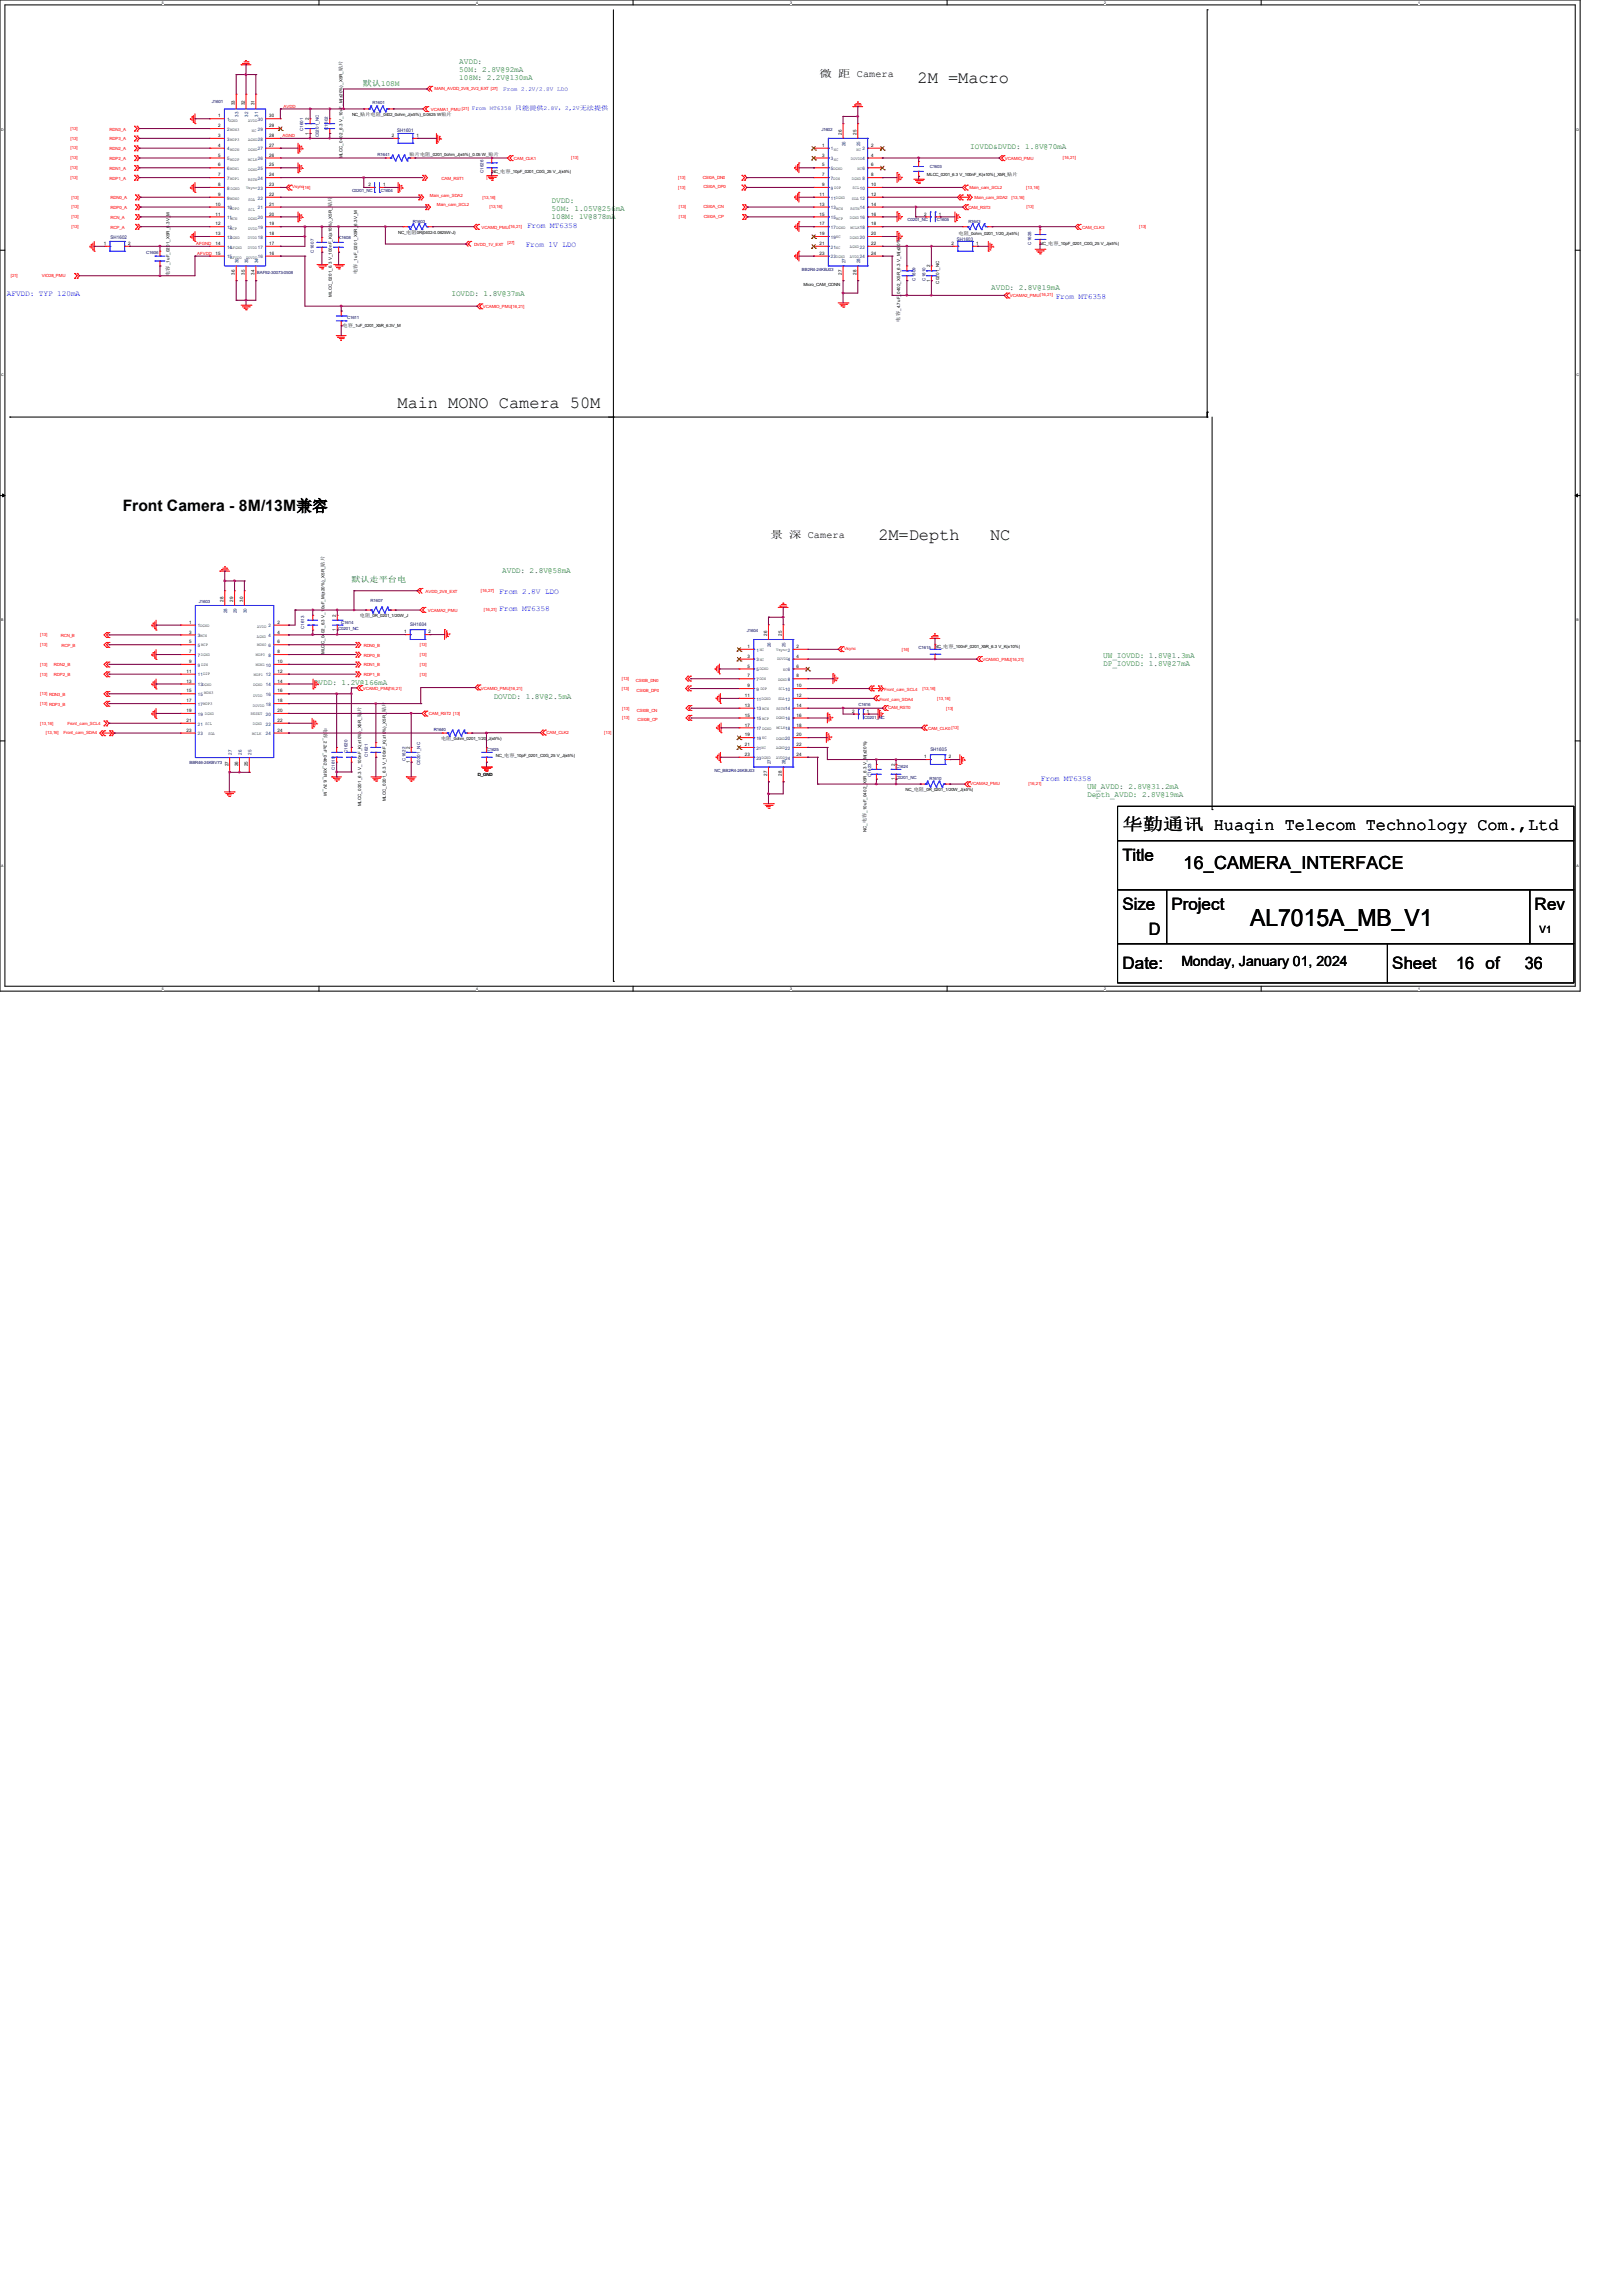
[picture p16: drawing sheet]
<svg xmlns="http://www.w3.org/2000/svg" width="210mm" height="297mm" viewBox="0 0 210 297" stroke-linecap="round" stroke-linejoin="round" font-family="sans-serif">
<defs><g id="words">
<text font-size="3" x="161.8" y="119.8">AL7015A_MB_V1</text>
<text font-size="2.3" x="153.2" y="112.5">16_CAMERA_INTERFACE</text>
<g font-size="2.2">
<text x="118.7" y="10.7">2M =Macro</text>
<text x="51.4" y="52.7">Main MONO Camera 50M</text>
<text x="113.7" y="69.9">2M=Depth</text>
<text x="128.1" y="69.9">NC</text>
<text x="145.2" y="107.4">华勤通讯 Huaqin Telecom Technology Com.,Ltd</text>
<text x="145.2" y="111.5">Title</text>
<text x="145.2" y="117.8">Size</text>
<text x="151.6" y="117.8">Project</text>
<text x="198.6" y="117.8">Rev</text>
<text x="145.2" y="125.4">Date:</text>
<text x="148.7" y="121">D</text>
<text x="180.2" y="125.4">Sheet</text>
<text x="188.4" y="125.4">16 of</text>
<text x="197.3" y="125.4">36</text>
</g>
<text font-size="2" x="15.9" y="66.2">Front Camera - 8M/13M兼容</text>
<text font-size="1.8" x="152.9" y="125.1">Monday, January 01, 2024</text>
<g font-size="1.3">
<text x="106" y="10">微 距 Camera</text>
<text x="99.7" y="69.6">景 深 Camera</text>
<text x="199.2" y="120.8">V1</text>
</g>
<g font-size="1" fill="#008000">
<text x="46.9" y="11.1">默认108M</text>
<text x="59.4" y="8.3">AVDD:</text>
<text x="59.4" y="9.4">50M: 2.8V@92mA</text>
<text x="59.4" y="10.4">108M: 2.2V@130mA</text>
<text x="125.6" y="19.3">IOVDD&amp;DVDD: 1.8V@70mA</text>
<text x="71.4" y="26.3">DVDD:</text>
<text x="71.4" y="27.3">50M: 1.05V@256mA</text>
<text x="71.4" y="28.4">108M: 1V@878mA</text>
<text x="58.4" y="38.3">IOVDD: 1.8V@37mA</text>
<text x="128.3" y="37.5">AVDD: 2.8V@19mA</text>
<text x="45.5" y="75.4">默认走平台电</text>
<text x="65" y="74.2">AVDD: 2.8V@58mA</text>
<text x="40.6" y="88.6">DVDD: 1.2V@166mA</text>
<text x="142.7" y="85.1">UW_IOVDD: 1.8V@1.3mA</text>
<text x="142.7" y="86.1">DP_IOVDD: 1.8V@27mA</text>
<text x="63.9" y="90.5">DOVDD: 1.8V@2.5mA</text>
<text x="140.7" y="102.1">UW_AVDD: 2.8V@31.2mA</text>
<text x="140.7" y="103.1">Depth_AVDD: 2.8V@19mA</text>
</g>
<g font-size="1" fill="#00f">
<text x="68.2" y="29.5">From MT6358</text>
<text x="68" y="31.9">From 1V LDO</text>
<text x=".9" y="38.3">AFVDD: TYP 120mA</text>
<text x="136.6" y="38.7">From MT6358</text>
<text x="64.6" y="76.9">From 2.8V LDO</text>
<text x="64.6" y="79">From MT6358</text>
<text x="134.7" y="101.1">From MT6358</text>
</g>
<g font-size=".8" fill="#00f">
<text x="65.1" y="11.8">From 2.2V/2.8V LDO</text>
<text x="61" y="14.2">From MT6358 只能提供2.8V，2,2V无法提供</text>
</g>
<g font-size=".6">
<text x="44.3" y="9.2" transform="rotate(-90 44.3 9.2)">贴片</text>
<text x="28.2" y="15.2">1</text>
<text x="28.2" y="16.5">2</text>
<text x="28.2" y="17.7">3</text>
<text x="30.4" y="13.6" transform="rotate(-90 30.4 13.6)">33</text>
<text x="31.7" y="13.6" transform="rotate(-90 31.7 13.6)">32</text>
<text x="32.1" y="15.7">AVDD30</text>
<text x="32.6" y="17">NC 29</text>
<text x="32.9" y="13.6" transform="rotate(-90 32.9 13.6)">31</text>
<text x="34.8" y="17.7">28</text>
<text x="34.8" y="16.5">29</text>
<text x="34.8" y="15.2">30</text>
<text x="40" y="17.4" transform="rotate(-90 40 17.4)">1</text>
<text x="40" y="15.5" transform="rotate(-90 40 15.5)">2</text>
<text x="45.5" y="15">NC_</text>
<text x="46.6" y="15">贴片电阻</text>
<text x="49.3" y="15">_0402_0ohm_J(±5%)_0.0625 W</text>
<text x="50.7" y="17.7">2</text>
<text x="53.9" y="17.7">1</text>
<text x="57.1" y="15">贴片</text>
<text x="108.9" y="17.4" transform="rotate(-90 108.9 17.4)">26</text>
<text x="110.8" y="17.4" transform="rotate(-90 110.8 17.4)">25</text>
<text x="28.2" y="19">4</text>
<text x="28.2" y="20.3">5</text>
<text x="28.2" y="21.5">6</text>
<text x="28.2" y="22.8">7</text>
<text x="32.1" y="23.5">RSTN</text>
<text x="32.1" y="19.6">DGND27</text>
<text x="32.1" y="20.8">MCLK26</text>
<text x="32.1" y="18.3">AGND28</text>
<text x="32.1" y="22.1">DGND25</text>
<text x="34.8" y="21.5">25</text>
<text x="34.8" y="20.3">26</text>
<text x="34.8" y="19">27</text>
<text x="34.8" y="22.8">24</text>
<text x="44.3" y="20.5" transform="rotate(-90 44.3 20.5)">MLCC_0402_6.3 V_10uF_M(±20%)_X5R_</text>
<text x="53" y="20.2">贴片电阻</text>
<text x="55.7" y="20.2">_0201_0ohm_J(±5%)_0.05 W_</text>
<text x="63.2" y="20.2">贴片</text>
<text x="63.7" y="22.4">NC_</text>
<text x="64.7" y="22.4">电容</text>
<text x="66.1" y="22.4">_10pF_0201_C0G_25 V_J(±5%)</text>
<text x="106.4" y="19">1</text>
<text x="106.4" y="20.3">3</text>
<text x="106.4" y="21.5">5</text>
<text x="106.4" y="22.8">7</text>
<text x="110.1" y="20.7">DOVDD4</text>
<text x="110.2" y="23.3">DGND 8</text>
<text x="110.8" y="19.5">NC 2</text>
<text x="111" y="22.1">NC6</text>
<text x="112.7" y="22.8">8</text>
<text x="112.7" y="21.5">6</text>
<text x="112.7" y="20.3">4</text>
<text x="112.7" y="19">2</text>
<text x="119.9" y="22.8">MLCC_0201_6.3 V_100nF_K(±10%)_X5R_</text>
<text x="130.3" y="22.8">贴片</text>
<text x="27.9" y="26.6">10</text>
<text x="27.9" y="27.9">11</text>
<text x="27.9" y="29.2">12</text>
<text x="28.2" y="24.1">8</text>
<text x="28.2" y="25.4">9</text>
<text x="31.8" y="24.5">Vsync23</text>
<text x="32.1" y="27.3">SCL</text>
<text x="32.1" y="26">SDA</text>
<text x="32.1" y="29.8">DVDD</text>
<text x="32.1" y="28.5">DGND</text>
<text x="34.8" y="29.2">19</text>
<text x="34.8" y="27.9">20</text>
<text x="34.8" y="26.6">21</text>
<text x="34.8" y="25.4">22</text>
<text x="34.8" y="24.1">23</text>
<text x="42.9" y="26.8" transform="rotate(-90 42.9 26.8)">贴片</text>
<text x="47.7" y="24.1">2</text>
<text x="49.6" y="24.1">1</text>
<text x="106" y="25.4">11</text>
<text x="106" y="26.6">13</text>
<text x="106" y="27.9">15</text>
<text x="106" y="29.2">17</text>
<text x="106.4" y="24.1">9</text>
<text x="110" y="28.3">DGND16</text>
<text x="110.1" y="29.6">MCLK18</text>
<text x="110.1" y="27.1">RSTN14</text>
<text x="110.2" y="25.9">SDA 12</text>
<text x="110.3" y="24.5">SCL10</text>
<text x="112.7" y="29.2">18</text>
<text x="112.7" y="27.9">16</text>
<text x="112.7" y="26.6">14</text>
<text x="112.7" y="25.4">12</text>
<text x="112.7" y="24.1">10</text>
<text x="119.6" y="27.9">2</text>
<text x="121.5" y="27.9">1</text>
<text x="13.4" y="31.7">1</text>
<text x="16.6" y="31.7">2</text>
<text x="21.9" y="34.3" transform="rotate(-90 21.9 34.3)">_1uF_0201_X5R_6.3V_M</text>
<text x="21.9" y="35.7" transform="rotate(-90 21.9 35.7)">电容</text>
<text x="27.9" y="30.4">13</text>
<text x="27.9" y="31.7">14</text>
<text x="27.9" y="33">15</text>
<text x="30.4" y="35.6" transform="rotate(-90 30.4 35.6)">36</text>
<text x="31.7" y="35.6" transform="rotate(-90 31.7 35.6)">35</text>
<text x="31.8" y="33.5">DOVDD16</text>
<text x="32.1" y="31">DVDD18</text>
<text x="32.1" y="32.2">DVDD17</text>
<text x="32.9" y="35.6" transform="rotate(-90 32.9 35.6)">34</text>
<text x="34.8" y="33">16</text>
<text x="34.8" y="31.7">17</text>
<text x="34.8" y="30.4">18</text>
<text x="46.2" y="35.4" transform="rotate(-90 46.2 35.4)">电容</text>
<text x="46.2" y="34.1" transform="rotate(-90 46.2 34.1)">_1uF_0201_X5R_6.3V_M</text>
<text x="51.5" y="30.3">NC_</text>
<text x="52.6" y="30.3">电阻</text>
<text x="53.9" y="30.3">0R(0402-0.0625W-J)</text>
<text x="106" y="30.4">19</text>
<text x="106" y="31.7">21</text>
<text x="106" y="33">23</text>
<text x="108.9" y="35.6" transform="rotate(-90 108.9 35.6)">27</text>
<text x="110" y="30.9">DGND20</text>
<text x="110" y="32.1">AGND22</text>
<text x="110" y="33.4">AVDD24</text>
<text x="110.8" y="35.6" transform="rotate(-90 110.8 35.6)">28</text>
<text x="112.7" y="33">24</text>
<text x="112.7" y="31.7">22</text>
<text x="112.7" y="30.4">20</text>
<text x="120.4" y="34.6" transform="rotate(-90 120.4 34.6)">2</text>
<text x="123.1" y="31.7">2</text>
<text x="124" y="30.4">电阻</text>
<text x="125.4" y="30.4">_0ohm_0201_1/20_J(±5%)</text>
<text x="126.3" y="31.7">1</text>
<text x="134.6" y="31.7">NC_</text>
<text x="135.6" y="31.7">电容</text>
<text x="137" y="31.7">_10pF_0201_C0G_25 V_J(±5%)</text>
<text x="42.9" y="38.4" transform="rotate(-90 42.9 38.4)">MLCC_0201_6.3 V_100nF_K(±10%)_X5R_</text>
<text x="104" y="37">Micro_CAM_CONN</text>
<text x="116.5" y="41.6" transform="rotate(-90 116.5 41.6)">电容</text>
<text x="116.5" y="40.3" transform="rotate(-90 116.5 40.3)">_4.7uF_0402_X5R_6.3 V_M(±20%)</text>
<text x="120.4" y="36.5" transform="rotate(-90 120.4 36.5)">1</text>
<text x="121.5" y="36.7" transform="rotate(-90 121.5 36.7)">C0201_NC</text>
<text x="44.3" y="42.3">电容</text>
<text x="45.7" y="42.3">_1uF_0201_X5R_6.3V_M</text>
<text x="28.9" y="77.9" transform="rotate(-90 28.9 77.9)">28</text>
<text x="30.2" y="77.9" transform="rotate(-90 30.2 77.9)">29</text>
<text x="31.5" y="77.9" transform="rotate(-90 31.5 77.9)">30</text>
<text x="42" y="73.3" transform="rotate(-90 42 73.3)">贴片</text>
<text x="24.5" y="80.7">1</text>
<text x="24.5" y="82">3</text>
<text x="24.5" y="83.3">5</text>
<text x="26" y="83.6">MCP</text>
<text x="33.2" y="82.5">AGND 4</text>
<text x="33.3" y="83.7">MDN0</text>
<text x="33.3" y="81.3">AVDD 2</text>
<text x="35.9" y="80.7">2</text>
<text x="35.9" y="82">4</text>
<text x="35.9" y="83.3">6</text>
<text x="43.5" y="81.7" transform="rotate(-90 43.5 81.7)">1</text>
<text x="43.5" y="79.8" transform="rotate(-90 43.5 79.8)">2</text>
<text x="46.6" y="79.9">电阻</text>
<text x="47.9" y="79.9">_0R_0201_1/20W_J</text>
<text x="52.3" y="82">1</text>
<text x="55.5" y="82">2</text>
<text x="96.7" y="83.9">1</text>
<text x="99.3" y="82.3" transform="rotate(-90 99.3 82.3)">26</text>
<text x="101.2" y="82.3" transform="rotate(-90 101.2 82.3)">25</text>
<text x="103.1" y="83.9">2</text>
<text x="121" y="83.9">NC_</text>
<text x="122" y="83.9">电容</text>
<text x="123.4" y="83.9">_100nF_0201_X5R_6.3 V_K(±10%)</text>
<text x="24.1" y="87.1">11</text>
<text x="24.1" y="88.4">13</text>
<text x="24.1" y="89.6">15</text>
<text x="24.5" y="84.5">7</text>
<text x="24.5" y="85.8">9</text>
<text x="26" y="84.8">DGND</text>
<text x="26.3" y="87.4">D2P</text>
<text x="26.4" y="89.9">MDN3</text>
<text x="32.8" y="88.8">DGND</text>
<text x="32.9" y="87.5">MDP1</text>
<text x="33.1" y="86.2">MDN1</text>
<text x="33.1" y="84.9">MDP0</text>
<text x="35.9" y="84.5">8</text>
<text x="35.9" y="85.8">10</text>
<text x="35.9" y="87.1">12</text>
<text x="35.9" y="88.4">14</text>
<text x="35.9" y="89.6">16</text>
<text x="42" y="84.6" transform="rotate(-90 42 84.6)">MLCC_0402_6.3 V_10uF_M(±20%)_X5R_</text>
<text x="96.7" y="85.1">3</text>
<text x="96.7" y="86.4">5</text>
<text x="96.7" y="87.7">7</text>
<text x="96.7" y="88.9">9</text>
<text x="100.4" y="84.3">Vsync2</text>
<text x="100.5" y="85.5">DOVDD4</text>
<text x="100.7" y="88.1">DGND8</text>
<text x="100.7" y="89.3">SCL10</text>
<text x="101.4" y="86.8">NC6</text>
<text x="103.1" y="88.9">10</text>
<text x="103.1" y="87.7">8</text>
<text x="103.1" y="86.4">6</text>
<text x="103.1" y="85.1">4</text>
<text x="24.1" y="90.9">17</text>
<text x="24.1" y="92.2">19</text>
<text x="24.1" y="93.4">21</text>
<text x="24.1" y="94.7">23</text>
<text x="26.9" y="95.1">SDA</text>
<text x="32.5" y="92.6">RESET</text>
<text x="32.6" y="95.1">MCLK</text>
<text x="32.7" y="91.4">DOVDD 18</text>
<text x="32.7" y="93.9">DGND</text>
<text x="32.8" y="90.2">DVDD</text>
<text x="35.9" y="90.9">18</text>
<text x="35.9" y="92.2">20</text>
<text x="35.9" y="93.4">22</text>
<text x="35.9" y="94.7">24</text>
<text x="41.9" y="94.2" transform="rotate(90 41.9 94.2)">电容</text>
<text x="41.9" y="95.5" transform="rotate(90 41.9 95.5)">_2.2uF_0402_X5R_6.3V_M</text>
<text x="46.7" y="92.8" transform="rotate(-90 46.7 92.8)">贴片</text>
<text x="49.9" y="92.2" transform="rotate(-90 49.9 92.2)">贴片</text>
<text x="57.1" y="95.8">电阻</text>
<text x="58.4" y="95.8">_0ohm_0201_1/20_J(±5%)</text>
<text x="96.4" y="90.2">11</text>
<text x="96.4" y="91.5">13</text>
<text x="96.4" y="92.8">15</text>
<text x="96.4" y="94">17</text>
<text x="96.4" y="95.3">19</text>
<text x="100.4" y="95.7">DGND20</text>
<text x="100.4" y="93.1">DGND16</text>
<text x="100.5" y="91.9">RSTN14</text>
<text x="100.5" y="94.4">MCLK18</text>
<text x="100.7" y="90.6">SDA12</text>
<text x="103.1" y="95.3">20</text>
<text x="103.1" y="94">18</text>
<text x="103.1" y="92.8">16</text>
<text x="103.1" y="91.5">14</text>
<text x="103.1" y="90.2">12</text>
<text x="110.3" y="92.2">2</text>
<text x="112.2" y="92.2">1</text>
<text x="29.5" y="99.2" transform="rotate(-90 29.5 99.2)">27</text>
<text x="30.8" y="99.2" transform="rotate(-90 30.8 99.2)">26</text>
<text x="32.1" y="99.2" transform="rotate(-90 32.1 99.2)">25</text>
<text x="53" y="98.8" transform="rotate(-90 53 98.8)">1</text>
<text x="53" y="96.9" transform="rotate(-90 53 96.9)">2</text>
<text x="61.8" y="100.5">D_GND</text>
<text x="64.2" y="98">NC_</text>
<text x="65.2" y="98">电容</text>
<text x="66.6" y="98">_10pF_0201_C0G_25 V_J(±5%)</text>
<text x="96.4" y="96.6">21</text>
<text x="96.4" y="97.8">23</text>
<text x="99.3" y="100.4" transform="rotate(-90 99.3 100.4)">27</text>
<text x="100.4" y="96.9">AGND22</text>
<text x="100.4" y="98.2">AVDD24</text>
<text x="101.2" y="100.4" transform="rotate(-90 101.2 100.4)">28</text>
<text x="103.1" y="97.8">24</text>
<text x="103.1" y="96.6">22</text>
<text x="115.8" y="101" transform="rotate(-90 115.8 101)">1</text>
<text x="115.8" y="99.1" transform="rotate(-90 115.8 99.1)">2</text>
<text x="119.6" y="98.1">1</text>
<text x="122.8" y="98.1">2</text>
<text x="46.7" y="104.3" transform="rotate(-90 46.7 104.3)">MLCC_0201_6.3 V_100nF_K(±10%)_X5R_</text>
<text x="49.9" y="103.7" transform="rotate(-90 49.9 103.7)">MLCC_0201_6.3 V_100nF_K(±10%)_X5R_</text>
<text x="112.1" y="106.6" transform="rotate(-90 112.1 106.6)">电容</text>
<text x="112.1" y="107.7" transform="rotate(-90 112.1 107.7)">NC_</text>
<text x="112.1" y="105.2" transform="rotate(-90 112.1 105.2)">_10uF_0402_X5R_6.3 V_M(±20%)</text>
<text x="117.2" y="102.4">NC_</text>
<text x="118.2" y="102.4">电阻</text>
<text x="119.6" y="102.4">_0R_0201_1/20W_J(±5%)</text>
</g>
<g font-size=".6" fill="#f00">
<text x="56.2" y="11.7">MAIN_AVDD_2V8_2V2_EXT [27]</text>
<text x="9.1" y="16.8">[13]</text>
<text x="14.2" y="16.9">RDN3_A</text>
<text x="36.6" y="17.8">AGND</text>
<text x="36.7" y="14">AVDD</text>
<text x="55.8" y="14.4">VCAMA1_PMU [21]</text>
<text x="9.1" y="20.6">[13]</text>
<text x="9.1" y="19.3">[13]</text>
<text x="9.1" y="23.2">[13]</text>
<text x="9.1" y="21.9">[13]</text>
<text x="9.1" y="18.1">[13]</text>
<text x="14.2" y="20.7">RDP2_A</text>
<text x="14.2" y="19.4">RDN2_A</text>
<text x="14.2" y="23.2">RDP1_A</text>
<text x="14.2" y="22">RDN1_A</text>
<text x="14.2" y="18.2">RDP3_A</text>
<text x="57.1" y="23.3">CAM_RST1</text>
<text x="62.9" y="23.2">[13]</text>
<text x="66.5" y="20.7">CAM_CLK1</text>
<text x="73.9" y="20.6">[13]</text>
<text x="87.8" y="23.2">[13]</text>
<text x="90.9" y="23.1">CSI0A_DN0</text>
<text x="130" y="20.7">VCAMIO_PMU</text>
<text x="137.5" y="20.6">[16,21]</text>
<text x="9.3" y="27">[13]</text>
<text x="9.3" y="25.7">[13]</text>
<text x="9.3" y="29.5">[13]</text>
<text x="9.3" y="28.2">[13]</text>
<text x="14.3" y="27.1">RDP0_A</text>
<text x="14.3" y="25.8">RDN0_A</text>
<text x="14.3" y="29.6">RCP_A</text>
<text x="14.3" y="28.3">RCN_A</text>
<text x="37.8" y="24.4">Vsync[16]</text>
<text x="55.6" y="25.4">Main_cam_SDA2</text>
<text x="56.5" y="26.7">Main_cam_SCL2</text>
<text x="62.3" y="29.6">VCAMD_PMU[16,21]</text>
<text x="62.4" y="25.7">[13,16]</text>
<text x="63.3" y="27">[13,16]</text>
<text x="87.8" y="24.4">[13]</text>
<text x="87.8" y="27">[13]</text>
<text x="87.8" y="28.2">[13]</text>
<text x="91" y="24.4">CSI0A_DP0</text>
<text x="91" y="26.9">CSI0A_CN</text>
<text x="91.1" y="28.2">CSI0A_CP</text>
<text x="125.3" y="27.1">CAM_RST3</text>
<text x="125.5" y="24.5">Main_cam_SCL2</text>
<text x="126.1" y="25.8">Main_cam_SDA2</text>
<text x="130.9" y="25.7">[13,16]</text>
<text x="132.8" y="24.4">[13,16]</text>
<text x="132.8" y="27">[13]</text>
<text x="140" y="29.6">CAM_CLK3</text>
<text x="147.4" y="29.5">[13]</text>
<text x="1.4" y="35.9">[21]</text>
<text x="5.4" y="35.9">VIO28_PMU</text>
<text x="25.4" y="31.8">AFGND</text>
<text x="25.5" y="33">AFVDD</text>
<text x="61.3" y="31.8">DVDD_1V_EXT</text>
<text x="65.7" y="31.6">[27]</text>
<text x="62.5" y="39.9">VCAMIO_PMU[16,21]</text>
<text x="130.7" y="38.5">VCAMA2_PMU[16,21]</text>
<text x="55.1" y="76.7">AVDD_2V8_EXT</text>
<text x="62.2" y="76.6">[16,27]</text>
<text x="5.2" y="82.3">[13]</text>
<text x="5.2" y="83.6">[13]</text>
<text x="7.9" y="82.5">RCN_B</text>
<text x="8" y="83.7">RCP_B</text>
<text x="47.1" y="83.7">RDN0_B</text>
<text x="54.3" y="83.6">[13]</text>
<text x="55.4" y="79.2">VCAMA2_PMU</text>
<text x="62.6" y="79.1">[16,21]</text>
<text x="5.2" y="86.2">[13]</text>
<text x="5.2" y="87.4">[13]</text>
<text x="5.2" y="90">[13] RDN3_B</text>
<text x="7" y="86.2">RDN2_B</text>
<text x="7" y="87.5">RDP2_B</text>
<text x="46.9" y="89.3">VCAMD_PMU[16,21]</text>
<text x="47.1" y="85">RDP0_B</text>
<text x="47.1" y="86.2">RDN1_B</text>
<text x="47.1" y="87.4">RDP1_B</text>
<text x="54.3" y="84.9">[13]</text>
<text x="54.3" y="86.2">[13]</text>
<text x="54.3" y="87.4">[13]</text>
<text x="62.2" y="89.3">VCAMIO_PMU[16,21]</text>
<text x="80.5" y="88">[13]</text>
<text x="80.5" y="89.3">[13]</text>
<text x="82.3" y="88.3">CSI0B_DN0</text>
<text x="82.4" y="89.5">CSI0B_DP0</text>
<text x="109.2" y="84.1">Vsync</text>
<text x="114.4" y="89.4">Front_cam_SCL4</text>
<text x="116.7" y="84.2">[16]</text>
<text x="119.4" y="89.3">[13,16]</text>
<text x="127.1" y="85.6">VCAMIO_PMU[16,21]</text>
<text x="5.2" y="91.2">[13] RDP3_B</text>
<text x="5.2" y="93.8">[13,16]</text>
<text x="5.9" y="95">[13,16]</text>
<text x="8.2" y="95">Front_cam_SDA4</text>
<text x="8.7" y="93.9">Front_cam_SCL4</text>
<text x="55.5" y="92.6">CAM_RST2 [13]</text>
<text x="70.7" y="95">CAM_CLK2</text>
<text x="78.2" y="95">[13]</text>
<text x="80.5" y="91.8">[13]</text>
<text x="80.5" y="93.1">[13]</text>
<text x="82.4" y="92.1">CSI0B_CN</text>
<text x="82.5" y="93.3">CSI0B_CP</text>
<text x="113.8" y="90.7">Front_cam_SDA4</text>
<text x="114.9" y="91.7">CAM_RST0</text>
<text x="120.1" y="94.5">CAM_CLK0 [13]</text>
<text x="121.3" y="90.6">[13,16]</text>
<text x="122.4" y="91.8">[13]</text>
<text x="125.6" y="101.6">VCAMA2_PMU</text>
<text x="133.1" y="101.6">[16,21]</text>
</g>
<g font-size=".6" fill="#000080">
<text x="27.4" y="13.4">J1601</text>
<text x="39.2" y="17" transform="rotate(-90 39.2 17)">C1601</text>
<text x="41.3" y="17.8" transform="rotate(-90 41.3 17.8)">C0201_NC</text>
<text x="42.4" y="16.8" transform="rotate(-90 42.4 16.8)">C1602</text>
<text x="48.2" y="13.5">R1601</text>
<text x="51.4" y="17.1">SH1601</text>
<text x="106.3" y="16.9">J1602</text>
<text x="48.9" y="20.2">R1641</text>
<text x="62.6" y="22.4" transform="rotate(-90 62.6 22.4)">C1626</text>
<text x="120.3" y="21.7">C1603</text>
<text x="45.5" y="24.9">C0201_NC</text>
<text x="49.3" y="24.9">C1604</text>
<text x="53.4" y="28.9">R1603</text>
<text x="117.4" y="28.6">C0201_NC</text>
<text x="121.2" y="28.6">C1605</text>
<text x="125.3" y="28.8">R1643</text>
<text x="14.3" y="30.9">SH1602</text>
<text x="18.9" y="32.8">C1606</text>
<text x="33.2" y="35.5">BAF92-30073-0508</text>
<text x="40.6" y="32.7" transform="rotate(-90 40.6 32.7)">C1607</text>
<text x="43.8" y="31">C1608</text>
<text x="103.8" y="35.1">BB2R4-24KBJ03</text>
<text x="123.8" y="31.2">SH1603</text>
<text x="133.4" y="31.7" transform="rotate(-90 133.4 31.7)">C1628</text>
<text x="44.9" y="41.3">C1611</text>
<text x="118.5" y="36.3" transform="rotate(-90 118.5 36.3)">C1609</text>
<text x="119.8" y="36.3" transform="rotate(-90 119.8 36.3)">C1610</text>
<text x="48" y="77.9">R1607</text>
<text x="25.7" y="78">J1603</text>
<text x="39.4" y="81.4" transform="rotate(-90 39.4 81.4)">C1613</text>
<text x="43.8" y="81.5">C0201_NC</text>
<text x="44.2" y="80.8">C1614</text>
<text x="53.1" y="81.1">SH1604</text>
<text x="96.6" y="81.8">J1604</text>
<text x="118.9" y="84">C1615</text>
<text x="56.1" y="94.6">R1640</text>
<text x="111.1" y="91.4">C1616</text>
<text x="111.8" y="93.1">C0201_NC</text>
<text x="24.5" y="98.8">BBR46-24KBV73</text>
<text x="43.3" y="99.7" transform="rotate(-90 43.3 99.7)">C1619</text>
<text x="45" y="97.5" transform="rotate(-90 45 97.5)">C1620</text>
<text x="47.6" y="98" transform="rotate(-90 47.6 98)">C1621</text>
<text x="52.5" y="98.4" transform="rotate(-90 52.5 98.4)">C1622</text>
<text x="54.4" y="99" transform="rotate(-90 54.4 99)">C0201_NC</text>
<text x="63" y="97.2">C1625</text>
<text x="92.5" y="100">NC_BB2R4-24KBJ03</text>
<text x="112.7" y="100.5" transform="rotate(-90 112.7 100.5)">C1623</text>
<text x="115.9" y="99.4">C1624</text>
<text x="115.9" y="100.8">C0201_NC</text>
<text x="120.3" y="100.9">R1610</text>
<text x="120.4" y="97.2">SH1605</text>
</g>
<g font-size=".6" fill="#004080">
<text x="29.4" y="15.7">1DGND</text>
<text x="29.4" y="16.9">2 MDN3</text>
<text x="30.9" y="15.1" transform="rotate(-90 30.9 15.1)">33</text>
<text x="32.1" y="15.1" transform="rotate(-90 32.1 15.1)">32</text>
<text x="33.4" y="15.1" transform="rotate(-90 33.4 15.1)">31</text>
<text x="29.4" y="18.2">3 MDP3</text>
<text x="29.4" y="19.5">4 MD2N</text>
<text x="29.4" y="20.7">5 MD2P</text>
<text x="29.4" y="22">6 MDN1</text>
<text x="29.4" y="23.3">7 MDP1</text>
<text x="33.4" y="23.3">24</text>
<text x="107.5" y="19.5">1NC</text>
<text x="107.5" y="20.7">3NC</text>
<text x="107.5" y="22">5DGND</text>
<text x="107.5" y="23.3">7D0N</text>
<text x="109.4" y="18.9" transform="rotate(-90 109.4 18.9)">26</text>
<text x="111.3" y="18.9" transform="rotate(-90 111.3 18.9)">25</text>
<text x="29.4" y="24.6">8 DGND</text>
<text x="29.4" y="25.8">9 MDN0</text>
<text x="29.4" y="27.1">10MDP0</text>
<text x="29.4" y="28.4">11MCN</text>
<text x="29.4" y="29.6">12MCP</text>
<text x="33.4" y="29.6">19</text>
<text x="33.4" y="28.4">20</text>
<text x="33.4" y="27.1">21</text>
<text x="33.4" y="25.8">22</text>
<text x="107.5" y="24.6">9 D0P</text>
<text x="107.5" y="25.8">11DGND</text>
<text x="107.5" y="27.1">13MCN</text>
<text x="107.5" y="28.4">15MCP</text>
<text x="107.5" y="29.6">17DGND</text>
<text x="29.4" y="30.9">13DGND</text>
<text x="29.4" y="32.2">14AFGND</text>
<text x="29.4" y="33.4">15AFVDD</text>
<text x="30.9" y="34.1" transform="rotate(-90 30.9 34.1)">36</text>
<text x="32.1" y="34.1" transform="rotate(-90 32.1 34.1)">35</text>
<text x="33.4" y="34.1" transform="rotate(-90 33.4 34.1)">34</text>
<text x="107.5" y="30.9">19NC</text>
<text x="107.5" y="32.2">21NC</text>
<text x="107.5" y="33.4">23DGND</text>
<text x="109.4" y="34.1" transform="rotate(-90 109.4 34.1)">27</text>
<text x="111.3" y="34.1" transform="rotate(-90 111.3 34.1)">28</text>
<text x="25.6" y="81.2">1DGND</text>
<text x="25.6" y="82.5">3MCN</text>
<text x="25.6" y="83.7">5</text>
<text x="29.4" y="79.4" transform="rotate(-90 29.4 79.4)">28</text>
<text x="30.6" y="79.4" transform="rotate(-90 30.6 79.4)">29</text>
<text x="31.9" y="79.4" transform="rotate(-90 31.9 79.4)">30</text>
<text x="34.8" y="83.7">6</text>
<text x="99.7" y="83.8" transform="rotate(-90 99.7 83.8)">26</text>
<text x="101.6" y="83.8" transform="rotate(-90 101.6 83.8)">25</text>
<text x="25.6" y="85">7</text>
<text x="25.6" y="86.3">9 D2N</text>
<text x="25.6" y="87.5">11</text>
<text x="25.6" y="88.8">13DGND</text>
<text x="34.4" y="86.3">10</text>
<text x="34.4" y="87.5">12</text>
<text x="34.4" y="88.8">14</text>
<text x="34.8" y="85">8</text>
<text x="97.9" y="84.3">1 NC</text>
<text x="97.9" y="85.6">3 NC</text>
<text x="97.9" y="86.9">5DGND</text>
<text x="97.9" y="88.1">7D0N</text>
<text x="97.9" y="89.4">9 D0P</text>
<text x="25.6" y="90.1">15</text>
<text x="25.6" y="91.4">17MDP3</text>
<text x="25.6" y="92.6">19 DGND</text>
<text x="25.6" y="93.9">21 SCL</text>
<text x="25.6" y="95.2">23</text>
<text x="34.4" y="90.1">16</text>
<text x="34.4" y="92.6">20</text>
<text x="34.4" y="93.9">22</text>
<text x="34.4" y="95.2">24</text>
<text x="97.9" y="90.7">11DGND</text>
<text x="97.9" y="91.9">13 MCN</text>
<text x="97.9" y="93.2">15 MCP</text>
<text x="97.9" y="94.5">17 DGND</text>
<text x="97.9" y="95.8">19 NC</text>
<text x="30" y="97.7" transform="rotate(-90 30 97.7)">27</text>
<text x="31.3" y="97.7" transform="rotate(-90 31.3 97.7)">26</text>
<text x="32.6" y="97.7" transform="rotate(-90 32.6 97.7)">25</text>
<text x="97.9" y="97">21NC</text>
<text x="97.9" y="98.3">23DGND</text>
<text x="99.7" y="98.9" transform="rotate(-90 99.7 98.9)">27</text>
<text x="101.6" y="98.9" transform="rotate(-90 101.6 98.9)">28</text>
</g>
<g font-size=".5">
<text x="21" y=".5">5</text>
<text x="61.6" y=".5">4</text>
<text x="102.2" y=".5">3</text>
<text x="142.9" y=".5">2</text>
<text x="183.5" y=".5">1</text>
<text x=".2" y="16.9">D</text>
<text x="204" y="16.9">D</text>
<text x=".2" y="48.6">C</text>
<text x="204" y="48.6">C</text>
<text x=".2" y="80.4">B</text>
<text x="204" y="80.4">B</text>
<text x=".2" y="112.1">A</text>
<text x="204" y="112.1">A</text>
<text x="21" y="128.1">5</text>
<text x="61.6" y="128.1">4</text>
<text x="102.2" y="128.1">3</text>
<text x="142.9" y="128.1">2</text>
<text x="183.5" y="128.1">1</text>
</g>
</g></defs>
<path d="M0 0h204.5v128.3h-204.5zM.6 .6h203.2v127h-203.2z" fill="none" stroke="#000" stroke-width=".13"/>
<g fill="#fff">
<path d="M21 .1h.2v.5h-.2z"/>
<path d="M21 127.7h.2v.5h-.2z"/>
</g>
<path d="M41.3 0v.6M41.3 127.6v.7" fill="none" stroke="#000" stroke-width=".13"/>
<g fill="#fff">
<path d="M61.6 .1h.2v.5h-.2z"/>
<path d="M61.6 127.7h.2v.5h-.2z"/>
</g>
<path d="M81.9 0v.6M81.9 127.6v.7" fill="none" stroke="#000" stroke-width=".13"/>
<g fill="#fff">
<path d="M102.2 .1h.2v.5h-.2z"/>
<path d="M102.2 127.7h.2v.5h-.2z"/>
</g>
<path d="M122.6 0v.6M122.6 127.6v.7" fill="none" stroke="#000" stroke-width=".13"/>
<g fill="#fff">
<path d="M142.9 .1h.2v.5h-.2z"/>
<path d="M142.9 127.7h.2v.5h-.2z"/>
</g>
<path d="M163.2 0v.6M163.2 127.6v.7" fill="none" stroke="#000" stroke-width=".13"/>
<g fill="#fff">
<path d="M183.5 .1h.2v.5h-.2z"/>
<path d="M183.5 127.7h.2v.5h-.2z"/>
<path d="M.2 16.5h.3v.5h-.3z"/>
<path d="M204 16.5h.3v.5h-.3z"/>
<path d="M.2 48.3h.3v.5h-.3z"/>
<path d="M204 48.3h.3v.5h-.3z"/>
</g>
<path d="M0 32.4h.6M203.8 32.4h.7" fill="none" stroke="#000" stroke-width=".13"/>
<g fill="#fff">
<path d="M.2 80h.2v.5h-.2z"/>
<path d="M204 80h.3v.5h-.3z"/>
</g>
<path d="M0 64.1h.6M203.8 64.1h.7" fill="none" stroke="#000" stroke-width=".13"/>
<path d="M.3 63.9l.3 .2-.3 .2zM203.8 64.1l.3-.2v.4z" fill="#000" stroke="#000" stroke-width=".13"/>
<g fill="#fff">
<path d="M.2 111.8h.3v.5h-.3z"/>
<path d="M204 111.8h.3v.5h-.3z"/>
</g>
<g fill="none" stroke="#000" stroke-width=".13">
<path d="M79.4 1.3v125.7M156.2 1.3h.1M156.2 1.3v52.7M1.3 54h.1M1.3 54h154.9M79.4 54h.1M156.2 54h.1M156.2 53.3h.1M156.8 54v50.8M0 95.9h.6M203.8 95.9h.7M144.6 108.8h59.1v6.3h-59.1z"/>
<path d="M144.6 104.4h59.1v4.4h-59.1zM144.6 115.1h6.4v7h-6.4zM151 115.1h47v7h-47zM156.8 104.8h.1M198 115.1h5.7v7h-5.7zM79.4 127h.1M144.6 122.1h34.9v5.1h-34.9zM179.5 122.1h24.2v5.1h-24.2z"/>
</g>
<g fill="none" stroke="#f00" stroke-width=".13">
<path d="M17.4 19.5h.1M17.4 18.9h.1M17.4 18.2h.1M17.4 17.6h.1M17.4 17h.1M17.4 16.3h.1M17.4 18.9l.3 .3-.3 .3M17.4 17.6l.3 .3-.3 .3M17.4 16.3l.3 .3-.3 .4M17.7 18.9h.1M17.7 19.5h.1M17.7 17.6h.1"/>
<path d="M17.7 18.2h.1M17.7 16.3h.1M17.7 17h.1M17.7 18.9l.3 .3-.3 .3M17.7 17.6l.3 .3-.3 .3M17.7 16.3l.3 .3-.3 .4M24.6 15.5h.1M24.6 15.3v.2M24.8 15.1h.1M24.8 15.1v.5M25 15.8h.1M25 14.9v.9"/>
<path d="M25.2 16h.1M25.2 14.7v1.3M27.1 15.4h.1M27.1 16.6h.1M27.1 17.9h.1M27.1 19.2h.1M27.1 17.9h1.9M27.1 19.2h1.9M27.1 15.4h1.9M27.1 16.6h1.9M30.6 12.2h.1M30.6 12.2v1.9"/>
<path d="M31.2 8.4h.1M31.2 8.4h1.3M31.4 8.2h.1M31.4 8.2h.9M31.6 8h.5M31.7 7.8h.1M31.7 7.8h.2M31.8 12.2h.1M31.8 12.2v1.9M32.1 8h.1M33.1 12.2h.1M33.1 12.2v1.9"/>
<path d="M34.4 17.9h1.9M34.4 19.2h1.9M34.4 15.4h1.9M34.4 16.6h1.9M36.3 17.9h.1M36.3 19.2h.1M36.3 16.6h.1M36.3 15.4h.1M38.6 19.8h.1M38.6 18.5v1.3M38.7 19.6h.1M38.7 18.8v.8"/>
<path d="M38.9 18.9h.1M38.9 18.9v.5M39.1 19.3h.1M39.1 19.1v.2M40.1 17.3h.1M40.1 15.4h.1M40.1 15.4v.6M40.1 16.6v.7M42.7 15.4h.1M42.7 17.3h.1M42.7 15.4v.6M42.7 16.6v.7"/>
<path d="M47.1 14.1h.1M47.1 14.1h.6M50.2 14.1h.7M50.9 17.9h.1M50.9 14.1h.1M50.9 17.9h.6M53.4 17.9h.7M54.1 17.9h.1M55.1 14.4h.1M55.1 13.8h.1M55.1 13.8l-.4 .3 .4 .3M55.2 11.5h.1"/>
<path d="M55.2 11.5l.4 .3M55.4 13.8h.1M55.4 14.4h.1M55.4 13.8l-.3 .3 .3 .3M55.6 11.5h.1M55.6 11.2h.1M55.6 11.5l.3 .3M55.6 11.2l-.4 .3M55.9 11.2h.1M55.9 11.2l-.3 .3M56.5 18.5h.1M56.5 17.3v1.2"/>
<path d="M56.6 18.4h.1M56.6 17.5v.9M56.9 17.7h.1M56.9 17.7v.5M57 18h.1M57 17.9v.1M105.3 19.2h.1M105.3 19.2h1.9M109.1 16h.1M109.1 16v1.9M110.4 13.8h.1M110.4 13.8h1.2"/>
<path d="M110.6 13.6h.1M110.6 13.6h.9M110.7 13.4h.6M111 13.2h.1M111 16h.1M111 16v1.9M111.3 13.4h.1M112.3 19.2h1.9M114.2 19.2h.1M9.7 35.4h.1M9.7 36h.1M9.7 35.4l.3 .3-.3 .3"/>
<path d="M10 36h.1M10 35.4h.1M10 35.4l.3 .3-.3 .3M11.6 32h.1M11.6 31.8v.2M11.8 31.6h.1M11.8 31.6v.5M12 32.3h.1M12 31.5v.8M12.2 32.5h.1M12.2 31.2v1.3M13.6 31.9h.1"/>
<path d="M13.6 31.9h.6M16.1 31.9h.7M16.8 31.9h.1M17.4 20.8h.1M17.4 20.2h.1M17.4 23.3h.1M17.4 22.7h.1M17.4 22.1h.1M17.4 21.4h.1M17.4 20.2l.3 .2-.3 .4M17.4 22.7l.3 .3-.3 .3M17.4 21.4l.3 .3-.3 .4"/>
<path d="M17.5 27.1h.1M17.5 26.5h.1M17.5 25.9h.1M17.5 25.2h.1M17.5 29.7h.1M17.5 29h.1M17.5 28.4h.1M17.5 27.8h.1M17.5 26.5l.4 .3-.4 .3M17.5 25.2l.4 .3-.4 .4M17.5 29l.4 .3-.4 .4M17.5 27.8l.4 .3-.4 .3"/>
<path d="M17.7 20.2h.1M17.7 20.8h.1M17.7 22.7h.1M17.7 23.3h.1M17.7 21.4h.1M17.7 22.1h.1M17.7 20.2l.3 .2-.3 .4M17.7 22.7l.3 .3-.3 .3M17.7 21.4l.3 .3-.3 .4M17.9 26.5h.1M17.9 27.1h.1M17.9 25.2h.1"/>
<path d="M17.9 25.9h.1M17.9 29h.1M17.9 29.7h.1M17.9 27.8h.1M17.9 28.4h.1M17.9 26.5l.3 .3-.3 .3M17.9 25.2l.3 .3-.3 .4M17.9 29l.3 .3-.3 .4M17.9 27.8l.3 .3-.3 .3M20.7 32.5h.1M20.7 34.4h.1M20.7 32.5v.6"/>
<path d="M20.7 33.8v.6M24.6 30.7h.1M24.6 24.3h.1M24.6 24.2v.1M24.6 30.6v.1M24.8 30.4h.1M24.8 24h.1M24.8 24v.5M24.8 30.4v.5M25 31.1h.1M25 24.7h.1M25 23.8v.9"/>
<path d="M25 30.2v.9M25.2 31.2h.1M25.2 24.9h.1M25.2 23.6v1.3M25.2 30v1.2M27.1 20.4h.1M27.1 21.7h.1M27.1 23h.1M27.1 24.3h.1M27.1 25.5h.1M27.1 26.8h.1M27.1 28.1h.1"/>
<path d="M27.1 29.3h.1M27.1 30.6h.1M27.1 31.9h.1M27.1 33.1h.1M27.1 25.5h1.9M27.1 20.4h1.9M27.1 31.9h1.9M27.1 21.7h1.9M27.1 23h1.9M27.1 24.3h1.9M27.1 26.8h1.9M27.1 28.1h1.9"/>
<path d="M27.1 29.3h1.9M27.1 30.6h1.9M27.1 33.1h1.9M30.6 36.3h.1M30.6 34.4v1.9M31.2 39.5h1.3M31.4 39.7h.9M31.6 39.9h.1M31.6 39.9h.5M31.8 36.3h.1M31.8 34.4v1.9M32.3 39.7h.1"/>
<path d="M32.5 39.5h.1M33.1 36.3h.1M33.1 34.4v1.9M34.4 25.5h1.9M34.4 20.4h1.9M34.4 31.9h1.9M34.4 21.7h1.9M34.4 23h1.9M34.4 24.3h1.9M34.4 26.8h1.9M34.4 28.1h1.9M34.4 29.3h1.9"/>
<path d="M34.4 30.6h1.9M34.4 33.1h1.9M36.3 21.7h.1M36.3 20.4h.1M36.3 33.1h.1M36.3 31.9h.1M36.3 30.6h.1M36.3 29.3h.1M36.3 28.1h.1M36.3 26.8h.1M36.3 25.5h.1M36.3 24.3h.1"/>
<path d="M36.3 23h.1M37.3 24h.1M37.3 24.6h.1M37.3 24l-.3 .3 .3 .3M37.7 24.6h.1M37.7 24h.1M37.7 24l-.4 .3 .4 .3M38.6 22.4h.1M38.6 28.7h.1M38.6 21.1v1.3M38.6 27.4v1.3M38.7 22.2h.1"/>
<path d="M38.7 28.5h.1M38.7 21.3v.9M38.7 27.6v.9M38.9 21.5h.1M38.9 27.8h.1M38.9 21.5v.5M38.9 27.8v.5M39.1 21.8h.1M39.1 28.2h.1M39.1 21.7v.1M39.1 28v.2M41 34.2h1.3"/>
<path d="M41.2 34.4h.9M41.4 34.6h.1M41.4 34.6h.5M41.6 34.8h.1M41.7 30.7h.1M41.7 32.6h.1M41.7 30.7v.7M41.7 32v.6M41.7 34.8h.1M42.1 34.4h.1M42.3 34.2h.1M43.2 34.2h1.2"/>
<path d="M43.4 34.4h.9M43.6 34.6h.1M43.6 34.6h.5M43.8 34.8h.1M43.8 30.7h.1M43.8 32.6h.1M43.8 30.7v.7M43.8 32v.6M43.9 34.8h.1M44.3 34.4h.1M44.4 34.2h.1M47.8 24.3h.1"/>
<path d="M47.8 24.3h.7M49.1 24.3h.6M49.7 24.3h.1M49.9 20.4h.1M49.9 20.4h.6M51.5 24.9h.1M51.5 23.6v1.3M51.7 24.7h.1M51.7 23.8v.9M51.9 24h.1M51.9 24v.5M52.1 24.3h.1"/>
<path d="M52.1 24.2v.1M52.2 29.3h.1M52.2 29.3h.6M53 20.4h.7M53.7 20.4h.1M54.2 25.9h.1M54.2 25.2h.1M54.2 25.2l.3 .3-.3 .4M54.5 25.9h.1M54.5 25.2h.1M54.5 25.2l.3 .3-.3 .4M54.7 22.7h.1"/>
<path d="M54.7 23.3h.1M54.7 22.7l.3 .3-.3 .3M55 22.7h.1M55 23.3h.1M55 22.7l.3 .3-.3 .3M55.1 27.1h.1M55.1 26.5h.1M55.1 26.5l.3 .3-.3 .3M55.3 29.3h.7M55.4 27.1h.1M55.4 26.5h.1M55.4 26.5l.3 .3-.3 .3"/>
<path d="M56 29.3h.1M60.3 31.6h.1M60.3 31.6l.3 .3M60.6 31.6h.1M60.6 31.2h.1M60.6 31.6l.3 .3M60.6 31.2l-.3 .4M60.9 31.2h.1M60.9 31.2l-.3 .4M61.6 29.7h.1M61.6 29h.1M61.6 29l-.3 .3 .3 .4"/>
<path d="M61.9 29h.1M61.9 29.7h.1M61.9 29l-.3 .3 .3 .4M62.1 40h.1M62.1 39.3h.1M62.1 39.3l-.4 .3 .4 .4M62.4 39.3h.1M62.4 40h.1M62.4 39.3l-.3 .3 .3 .4M63 22.7h1.3M63.2 22.9h.9M63.4 23.1h.1"/>
<path d="M63.4 23.1h.5M63.6 23.3h.1M63.6 20.4h.1M63.6 22.4h.1M63.6 20.4v.7M63.6 21.7v.7M63.7 23.3h.1M64.1 22.9h.1M64.3 22.7h.1M66 20.8h.1M66 20.2h.1M66 20.2l-.3 .2 .3 .4"/>
<path d="M66.3 20.2h.1M66.3 20.8h.1M66.3 20.2l-.3 .2 .3 .4M96 23.3h.1M96 22.7h.1M96 24.6h.1M96 24h.1M96 22.7l.4 .3-.4 .3M96 24l.4 .3-.4 .3M96.1 27.1h.1M96.1 26.5h.1M96.1 28.4h.1"/>
<path d="M96.1 27.8h.1M96.1 26.5l.3 .3-.3 .3M96.1 27.8l.3 .3-.3 .3M96.4 22.7h.1M96.4 23.3h.1M96.4 24h.1M96.4 24.6h.1M96.4 22.7l.2 .3-.2 .3M96.4 24l.2 .3-.2 .3M96.4 26.5h.1M96.4 27.1h.1M96.4 27.8h.1"/>
<path d="M96.4 28.4h.1M96.4 26.5l.3 .3-.3 .3M96.4 27.8l.3 .3-.3 .3M102.8 21.7h.1M102.8 25.5h.1M102.8 29.3h.1M102.8 33.1h.1M102.8 21.7v.1M102.8 25.5v.1M102.8 29.3v.1M102.8 33.1v.1M103 22h.1"/>
<path d="M103 25.8h.1M103 29.6h.1M103 33.4h.1M103 21.5v.5M103 25.3v.5M103 29.1v.5M103 32.9v.5M103.2 21.3h.1M103.2 25.1h.1M103.2 28.9h.1M103.2 32.7h.1M103.2 21.3v.9"/>
<path d="M103.2 25.1v.9M103.2 28.9v.9M103.2 32.7v.9M103.4 21.1h.1M103.4 24.9h.1M103.4 28.7h.1M103.4 32.5h.1M103.4 21.1v1.3M103.4 24.9v1.3M103.4 28.7v1.3M103.4 32.5v1.3M105.3 20.4h.1"/>
<path d="M105.3 21.7h.1M105.3 23h.1M105.3 24.3h.1M105.3 25.5h.1M105.3 26.8h.1M105.3 28.1h.1M105.3 29.3h.1M105.3 30.6h.1M105.3 31.9h.1M105.3 33.1h.1M105.3 25.5h1.9M105.3 20.4h1.9"/>
<path d="M105.3 31.9h1.9M105.3 21.7h1.9M105.3 23h1.9M105.3 24.3h1.9M105.3 26.8h1.9M105.3 28.1h1.9M105.3 29.3h1.9M105.3 30.6h1.9M105.3 33.1h1.9M108.5 39.2h1.2M108.7 39.4h.9M108.8 39.6h.1"/>
<path d="M108.8 39.6h.5M109.1 39.8h.1M109.1 36.3h.1M109.1 34.4v1.9M109.2 39.8h.1M109.6 39.4h.1M109.7 39.2h.1M111 36.3h.1M111 34.4v1.9M112.3 25.5h1.9M112.3 20.4h1.9M112.3 31.9h1.9"/>
<path d="M112.3 21.7h1.9M112.3 23h1.9M112.3 24.3h1.9M112.3 26.8h1.9M112.3 28.1h1.9M112.3 29.3h1.9M112.3 30.6h1.9M112.3 33.1h1.9M114.2 33.1h.1M114.2 31.9h.1M114.2 30.6h.1M114.2 29.3h.1"/>
<path d="M114.2 28.1h.1M114.2 26.8h.1M114.2 25.5h.1M114.2 24.3h.1M114.2 23h.1M114.2 21.7h.1M114.2 20.4h.1M116.1 22.4h.1M116.1 27.4h.1M116.1 30h.1M116.1 22.4v1.2M116.1 27.4v1.3"/>
<path d="M116.1 30v1.2M116.3 22.6h.1M116.3 27.6h.1M116.3 30.2h.1M116.3 22.6v.9M116.3 27.6v.9M116.3 30.2v.9M116.5 23.2h.1M116.5 28.3h.1M116.5 30.9h.1M116.5 22.7v.5M116.5 27.8v.5"/>
<path d="M116.5 30.4v.5M116.7 22.9h.1M116.7 28h.1M116.7 30.6h.1M116.7 22.9v.2M116.7 28v.2M116.7 30.6v.1M117.3 36.3h.1M117.3 34.4h.1M117.3 34.4v.7M117.3 35.7v.6M118.2 23.2h1.3"/>
<path d="M118.4 23.4h.9M118.6 23.6h.1M118.6 23.6h.5M118.8 23.7h.2M118.9 20.9h.1M118.9 22.8h.1M118.9 20.9v.6M118.9 22.2v.6M119 23.7h.1M119.3 23.4h.1M119.5 23.2h.1M119.8 28.1h.1"/>
<path d="M119.8 28.1h.6M120.5 36.3h.1M120.5 34.4h.1M120.5 34.4v.7M120.5 35.7v.6M121 28.1h.7M121.7 28.1h.1M123.3 31.9h.1M123.3 31.9h.7M123.6 28.7h.1M123.6 27.4v1.3M123.8 28.5h.1"/>
<path d="M123.8 27.6v.9M124 27.8h.1M124 27.8v.5M124.2 28.2h.1M124.2 28v.2M124.2 25.9h.1M124.2 25.2h.1M124.2 25.5h.1M124.2 25.2l-.3 .3 .3 .4M124.2 25.5l.3 .4M124.2 25.5h1.3M124.5 25.2h.1"/>
<path d="M124.5 25.9h.1M124.5 29.3h.1M124.5 25.2l-.3 .3M124.5 29.3h.7M124.8 24.6h.1M124.8 24h.1M124.8 24l-.3 .3 .3 .3M124.9 26.5h.1M124.9 27.1h.1M124.9 26.5l-.3 .3 .3 .3M125.2 24h.1M125.2 24.6h.1"/>
<path d="M125.2 25.2h.1M125.2 25.9h.1M125.2 24l-.4 .3 .4 .3M125.2 25.2l.3 .3M125.2 27.1h.1M125.2 26.5h.1M125.2 26.5l-.3 .3 .3 .3M125.5 25.2h.1M125.5 25.9h.1M125.5 25.2l.3 .3-.3 .4M125.5 25.5l-.3 .4M125.9 31.9h.6"/>
<path d="M126.5 31.9h.1M127.7 29.3h.7M127.9 32.5h.1M127.9 31.2v1.3M128.1 32.3h.1M128.1 31.5v.8M128.3 31.6h.1M128.3 31.6v.5M128.4 29.3h.1M128.5 32h.1M128.5 31.8v.2M129.6 20.2h.1"/>
<path d="M129.6 20.8h.1M129.6 20.2l-.3 .2 .3 .4M129.9 20.8h.1M129.9 20.2h.1M129.9 20.2l-.3 .2 .3 .4M130.3 37.9h.1M130.3 38.6h.1M130.3 37.9l-.4 .3 .4 .4M130.6 38.6h.1M130.6 37.9h.1M130.6 37.9l-.3 .3 .3 .4M133.9 32.3h1.3"/>
<path d="M134.1 32.5h.9M134.3 32.6h.1M134.3 32.6h.5M134.5 32.9h.1M134.6 29.7h.1M134.6 31.6h.1M134.6 29.7v.7M134.6 31v.6M134.6 32.9h.1M135 32.5h.1M135.2 32.3h.1M139.4 29.7h.1"/>
<path d="M139.4 29h.1M139.4 29l-.3 .3 .3 .4M139.8 29h.1M139.8 29.7h.1M139.8 29l-.4 .3 .4 .4M31.7 40.1h.2M31.9 40.1h.1M43.5 43.4h.1M43.5 43.4h1.3M43.7 43.6h.1M43.7 43.6h.9M43.9 43.8h.5"/>
<path d="M44.1 44h.1M44.2 40.3h.1M44.2 42.2h.1M44.2 40.3v.6M44.2 41.5v.7M44.4 43.8h.1M28.4 73.9h.1M28.4 73.9h1.3M28.7 73.7h.1M28.7 73.7h.8M28.8 73.5h.5M29 73.4h.1"/>
<path d="M29 73.4h.2M29.1 76.5h.1M29.1 76.5v1.9M29.3 73.5h.1M30.4 76.5h.1M30.4 76.5v1.9M31.6 76.5h.1M31.6 76.5v1.9M40.5 79.6h.1M40.5 79.6v.7M43.6 79.6h.1M43.6 79.6v.7"/>
<path d="M47.3 79h.1M47.3 79h.7M50.5 79h.6M51.1 79h.1M54 76.5h.1M54 76.5l.3 .3M54.3 76.5h.1M54.3 76.2h.1M54.3 76.5l.3 .3M54.3 76.2l-.3 .3M54.6 76.2h.1M54.6 76.2l-.3 .3"/>
<path d="M54.7 78.6h.1M54.7 79.2h.1M54.7 78.6l-.3 .4 .3 .2M55 79.2h.1M55 78.6h.1M55 78.6l-.3 .4 .3 .2M100.7 78.6h.1M100.7 78.6h1.3M100.9 78.4h.1M100.9 78.4h.9M101.1 78.2h.5M101.3 78.1h.1"/>
<path d="M101.6 78.2h.1M13.2 94.6h.1M13.2 95.2h.1M13.2 94.6l-.3 .3 .3 .3M13.2 94.9l.3 .3M13.2 94.9h1.3M13.5 93.3h.1M13.5 93.9h.1M13.5 93.3l.3 .3-.3 .3M13.5 94.6h.1M13.5 95.2h.1M13.5 94.6l-.3 .3"/>
<path d="M13.8 82.5h.1M13.8 81.9h.1M13.8 83.8h.1M13.8 83.1h.1M13.8 86.3h.1M13.8 85.7h.1M13.8 87.6h.1M13.8 87h.1M13.8 90.1h.1M13.8 89.5h.1M13.8 91.4h.1M13.8 90.8h.1"/>
<path d="M13.8 93.9h.1M13.8 93.3h.1M13.8 81.9l-.3 .3 .3 .3M13.8 83.1l-.3 .3 .3 .4M13.8 85.7l-.3 .3 .3 .3M13.8 87l-.3 .2 .3 .4M13.8 89.5l-.3 .3 .3 .3M13.8 90.8l-.3 .3 .3 .3M13.8 93.3l.3 .3-.3 .3M14.1 82.5h.1M14.1 81.9h.1M14.1 83.8h.1"/>
<path d="M14.1 83.1h.1M14.1 86.3h.1M14.1 85.7h.1M14.1 87.6h.1M14.1 87h.1M14.1 90.1h.1M14.1 89.5h.1M14.1 91.4h.1M14.1 90.8h.1M14.1 81.9l-.3 .3 .3 .3M14.1 83.1l-.3 .3 .3 .4M14.1 85.7l-.3 .3 .3 .3"/>
<path d="M14.1 87l-.3 .2 .3 .4M14.1 89.5l-.3 .3 .3 .3M14.1 90.8l-.3 .3 .3 .3M14.2 94.6h.1M14.2 95.2h.1M14.2 94.6l.3 .3M14.5 95.2h.1M14.5 94.6h.1M14.5 94.9h.1M14.5 94.6l.3 .3-.3 .3M14.5 94.9l-.3 .3M19.6 81h.1"/>
<path d="M19.6 84.8h.1M19.6 88.6h.1M19.6 92.4h.1M19.6 80.9v.1M19.6 84.7v.1M19.6 88.5v.1M19.6 92.3v.1M19.8 80.6h.1M19.8 84.5h.1M19.8 88.3h.1M19.8 92.1h.1M19.8 80.6v.6"/>
<path d="M19.8 84.5v.5M19.8 88.3v.5M19.8 92.1v.5M20 81.4h.1M20 85.2h.1M20 89h.1M20 92.8h.1M20 80.5v.9M20 84.3v.9M20 88.1v.9M20 91.9v.9M20.2 81.5h.1"/>
<path d="M20.2 85.3h.1M20.2 89.2h.1M20.2 93h.1M20.2 80.3v1.2M20.2 84.1v1.2M20.2 87.9v1.3M20.2 91.7v1.3M23.4 80.9h.1M23.4 82.2h.1M23.4 83.4h.1M23.4 84.7h.1M23.4 86h.1"/>
<path d="M23.4 87.2h.1M23.4 88.5h.1M23.4 89.8h.1M23.4 91.1h.1M23.4 92.3h.1M23.4 93.6h.1M23.4 94.9h.1M23.4 94.9h1.9M23.4 80.9h1.9M23.4 82.2h1.9M23.4 83.4h1.9M23.4 84.7h1.9"/>
<path d="M23.4 86h1.9M23.4 87.2h1.9M23.4 88.5h1.9M23.4 89.8h1.9M23.4 91.1h1.9M23.4 92.3h1.9M23.4 93.6h1.9M29.7 99.9h.1M29.7 98v1.9M31 99.9h.1M31 98v1.9M32.3 99.9h.1"/>
<path d="M32.3 98v1.9M35.4 94.9h1.9M35.4 80.9h1.9M35.4 82.2h1.9M35.4 83.4h1.9M35.4 84.7h1.9M35.4 86h1.9M35.4 87.2h1.9M35.4 88.5h1.9M35.4 89.8h1.9M35.4 91.1h1.9M35.4 92.3h1.9"/>
<path d="M35.4 93.6h1.9M37.3 80.9h.1M37.3 82.2h.1M37.3 83.4h.1M37.3 84.7h.1M37.3 86h.1M37.3 87.2h.1M37.3 88.5h.1M37.3 89.8h.1M37.3 91.1h.1M37.3 92.3h.1M37.3 93.6h.1"/>
<path d="M37.3 94.9h.1M40.4 94.2h.1M40.4 93v1.2M40.5 81.5h.1M40.5 80.9v.6M40.5 89.2h.1M40.5 87.9v1.3M40.6 94.1h.1M40.6 93.2v.9M40.7 89h.1M40.7 88.1v.9M40.8 93.3h.1"/>
<path d="M40.8 93.3v.6M40.9 88.3h.1M40.9 88.3v.5M41 93.7h.1M41 93.6v.1M41.1 88.6h.1M41.1 88.5v.1M43.6 96.7h.1M43.6 98.6h.1M43.6 96.7v.7M43.6 98v.6M43.6 81.5h.1"/>
<path d="M43.6 80.9v.6M45.5 96.7h.1M45.5 98.6h.1M45.5 96.7v.7M45.5 98v.6M46.1 83.1h.1M46.1 83.8h.1M46.1 84.4h.1M46.1 85h.1M46.1 85.7h.1M46.1 86.3h.1M46.1 87h.1"/>
<path d="M46.1 87.6h.1M46.1 83.1l.3 .3-.3 .4M46.1 84.4l.3 .3-.3 .3M46.1 85.7l.3 .3-.3 .3M46.1 87l.3 .2-.3 .4M46.4 83.1h.1M46.4 83.8h.1M46.4 84.4h.1M46.4 85h.1M46.4 85.7h.1M46.4 86.3h.1M46.4 87h.1"/>
<path d="M46.4 87.6h.1M46.4 83.1l.3 .3-.3 .4M46.4 84.4l.3 .3-.3 .3M46.4 85.7l.3 .3-.3 .3M46.4 87l.3 .2-.3 .4M46.5 88.7h.1M46.5 89.4h.1M46.5 88.7l-.3 .3 .3 .4M46.8 89.4h.1M46.8 88.7h.1M46.8 88.7l-.3 .3 .3 .4M48.6 96.1h.1"/>
<path d="M48.6 98h.1M48.6 96.1v.6M48.6 97.4v.6M52.5 82.1h.1M52.5 82.1h.6M53.2 98.6h.1M53.2 96.7h.1M53.2 96.7v.7M53.2 98v.6M54.9 92.7h.1M54.9 92h.1M54.9 92l-.3 .3 .3 .4"/>
<path d="M55 82.1h.6M55.2 92h.1M55.2 92.7h.1M55.2 92l-.3 .3 .3 .4M55.6 82.1h.1M57.2 94.9h.1M57.2 94.9h.7M57.5 81.5h.1M57.5 81.5v1.3M57.7 81.7h.1M57.7 81.7v.8M57.9 82.4h.1"/>
<path d="M57.9 81.9v.5M58.1 82h.1M58.1 82v.2M60.4 94.9h.6M61 94.9h.1M61.8 89.3h.1M61.8 88.6h.1M61.8 88.6l-.3 .4 .3 .3M62.1 88.6h.1M62.1 89.3h.1M62.1 88.6l-.3 .4 .3 .3M62.3 99.3h1.3"/>
<path d="M62.5 99.4h.9M62.7 99.7h.1M62.7 99.7h.5M62.9 99.8h.1M62.9 96.7h.1M62.9 98.6h.1M62.9 96.7v.7M62.9 98v.6M63 99.8h.1M63.4 99.4h.1M63.6 99.3h.1M70.2 94.5h.1"/>
<path d="M70.2 95.1h.1M70.2 94.5l-.3 .3 .3 .3M70.6 95.1h.1M70.6 94.5h.1M70.6 94.5l-.4 .3 .4 .3M89 88.1h.1M89 87.5h.1M89 89.4h.1M89 88.8h.1M89 87.5l-.3 .3 .3 .3M89 88.8l-.3 .3 .3 .3M89.1 91.9h.1"/>
<path d="M89.1 91.3h.1M89.1 93.2h.1M89.1 92.6h.1M89.1 91.3l-.3 .4 .3 .2M89.1 92.6l-.3 .3 .3 .3M89.4 88.1h.1M89.4 87.5h.1M89.4 89.4h.1M89.4 88.8h.1M89.4 87.5l-.4 .3 .4 .3M89.4 88.8l-.4 .3 .4 .3M89.4 91.9h.1"/>
<path d="M89.4 91.3h.1M89.4 93.2h.1M89.4 92.6h.1M89.4 91.3l-.3 .4 .3 .2M89.4 92.6l-.3 .3 .3 .3M92.5 86.6h.1M92.5 86.5v.1M92.7 98h.1M92.7 90.4h.1M92.7 90.3v.1M92.7 97.9v.1M92.7 86.3h.1"/>
<path d="M92.7 94.2h.1M92.7 86.3v.5M92.7 94.1v.1M92.8 97.7h.1M92.8 90.1h.1M92.8 90.1v.5M92.8 97.7v.6M92.9 87h.1M92.9 93.9h.1M92.9 86.1v.9M92.9 93.9v.5M93 98.4h.1"/>
<path d="M93 90.8h.1M93 89.9v.9M93 97.5v.9M93.1 87.2h.1M93.1 94.6h.1M93.1 85.9v1.3M93.1 93.7v.9M93.2 98.6h.1M93.2 91h.1M93.2 89.7v1.3M93.2 97.4v1.2M93.3 94.8h.1"/>
<path d="M93.3 93.6v1.2M95.6 84h.1M95.6 85.3h.1M95.6 86.6h.1M95.6 87.8h.1M95.6 89.1h.1M95.6 90.4h.1M95.6 91.7h.1M95.6 92.9h.1M95.6 94.2h.1M95.6 95.5h.1M95.6 96.7h.1"/>
<path d="M95.6 98h.1M95.6 89.1h1.9M95.6 84h1.9M95.6 85.3h1.9M95.6 86.6h1.9M95.6 87.8h1.9M95.6 90.4h1.9M95.6 91.7h1.9M95.6 92.9h1.9M95.6 94.2h1.9M95.6 95.5h1.9M95.6 96.7h1.9"/>
<path d="M95.6 98h1.9M99.4 80.9h.1M99.4 80.9v1.9M99.4 99.3v1.9M101.3 80.9h.1M101.3 80.9v1.9M101.3 99.3v1.9M102.6 89.1h1.9M102.6 84h1.9M102.6 85.3h1.9M102.6 86.6h1.9M102.6 87.8h1.9"/>
<path d="M102.6 90.4h1.9M102.6 91.7h1.9M102.6 92.9h1.9M102.6 94.2h1.9M102.6 95.5h1.9M102.6 96.7h1.9M102.6 98h1.9M104.5 98h.1M104.5 96.7h.1M104.5 95.5h.1M104.5 94.2h.1M104.5 92.9h.1"/>
<path d="M104.5 91.7h.1M104.5 90.4h.1M104.5 89.1h.1M104.5 87.8h.1M104.5 86.6h.1M104.5 85.3h.1M104.5 84h.1M106.9 94.8h.1M106.9 94.8v1.3M107.1 92.3h.1M107.1 92.3v1.3M107.1 95h.1"/>
<path d="M107.1 95v.9M107.3 92.5h.1M107.3 92.5v.8M107.3 95.7h.1M107.3 95.2v.5M107.4 93.2h.1M107.4 92.7v.5M107.5 95.4h.1M107.5 95.4v.1M107.7 92.8h.1M107.7 92.8v.2M107.8 87.2h.1"/>
<path d="M107.8 87.2v1.3M107.9 87.4h.1M107.9 87.4v.9M108.2 88.1h.1M108.2 87.6v.5M108.3 87.8h.1M108.3 87.8v.1M108.8 83.7h.1M108.8 84.3h.1M108.8 83.7l-.3 .3 .3 .3M109.1 84.3h.1M109.1 83.7h.1"/>
<path d="M109.1 83.7l-.3 .3 .3 .3M110.4 92.4h.1M110.4 92.4h.7M111.7 92.4h.7M112.4 92.4h.1M112.7 88.8h.1M112.7 89.4h.1M112.7 89.1h.1M112.7 89.1l.3 .3M112.7 88.8l-.3 .3 .3 .3M112.7 89.1h1.3M113 89.4h.1"/>
<path d="M113 88.8h.1M113 88.8l-.3 .3M113.4 90h.1M113.4 90.7h.1M113.4 90l-.4 .4 .4 .3M113.4 98.9h.1M113.4 98.9v.7M113.6 91.8h.1M113.6 91.8v1.2M113.7 89.4h.1M113.7 88.8h.1M113.7 90.7h.1"/>
<path d="M113.7 90h.1M113.7 88.8l.3 .3M113.7 90l-.3 .4 .3 .3M113.8 91.9h.1M113.8 91.9v.9M114 92.7h.1M114 89.4h.1M114 88.8h.1M114 92.2v.5M114 88.8l.3 .3-.3 .3M114 89.1l-.3 .3M114.2 92.3h.1"/>
<path d="M114.2 92.3v.2M114.5 91.3h.1M114.5 91.9h.1M114.5 91.3l-.3 .4 .3 .2M114.8 91.9h.1M114.8 91.3h.1M114.8 91.3l-.3 .4 .3 .2M116 98.9h.1M116 98.9v.7M119.6 94.5h.1M119.6 93.9h.1M119.6 93.9l-.3 .3 .3 .3"/>
<path d="M119.8 98.3h.1M119.8 98.3h.6M119.9 93.9h.1M119.9 94.5h.1M119.9 93.9l-.3 .3 .3 .3M120.4 82.6h.1M120.4 82.6h1.2M120.5 82.4h.1M120.5 82.4h.9M120.7 82.3h.5M120.9 82h.1M121 83.4h.1"/>
<path d="M121 85.3h.1M121 83.4v.6M121 84.7v.6M121.2 82.3h.1M122.3 98.3h.6M122.9 98.3h.1M124.2 98.9h.1M124.2 97.7v1.2M124.4 98.8h.1M124.4 97.9v.9M124.6 98h.1M124.6 98v.6"/>
<path d="M124.8 98.4h.1M124.8 98.3v.1M126.7 85.6h.1M126.7 85h.1M126.7 85l-.3 .3 .3 .3M127 85h.1M127 85.6h.1M127 85l-.3 .3 .3 .3M29 102.5h1.3M29.2 102.7h.9M29.4 102.9h.1M29.4 102.9h.5"/>
<path d="M29.6 103.1h.1M29.7 103.1h.1M30.1 102.7h.1M30.3 102.5h.1M42.9 100.5h.1M42.9 100.5h1.3M43.1 100.7h.1M43.1 100.7h.9M43.3 100.9h.5M43.5 101.1h.1M43.8 100.9h.1M48 100.5h1.3"/>
<path d="M48.2 100.7h.9M48.4 100.9h.1M48.4 100.9h.5M48.6 101.1h.1M48.7 101.1h.1M49.1 100.7h.1M49.3 100.5h.1M52.6 100.5h.1M52.6 100.5h1.2M52.8 100.7h.1M52.8 100.7h.9M53 100.9h.5"/>
<path d="M53.2 101.1h.1M53.5 100.9h.1M98.8 104h1.3M99 104.2h.9M99.2 104.4h.1M99.2 104.4h.5M99.4 104.6h.1M99.4 101.2h.1M99.5 104.6h.1M99.9 104.2h.1M100.1 104h.1M101.3 101.2h.1"/>
<path d="M113.4 100.8h.1M113.4 100.2v.6M116 100.8h.1M116 100.2v.6M119.1 101.5h.1M119.1 101.5h.6M122.3 101.5h.6M122.9 101.5h.1M125.2 101.8h.1M125.2 101.2h.1M125.2 101.2l-.4 .3 .4 .3M125.5 101.2h.1"/>
<path d="M125.5 101.8h.1M125.5 101.2l-.3 .3 .3 .3"/>
</g>
<g fill="none" stroke="#00f" stroke-width=".13">
<path d="M29 14.1h5.4v20.3h-5.4zM39.5 16.6h.1M39.5 16h.1M39.5 16.6h1.3M39.5 16h1.3M40.1 16.6h.1M40.1 16h.1M42 16h.1M42 16.6h.1M42 16.6h1.3M42 16h1.3M42.7 16h.1"/>
<path d="M42.7 16.6h.1M47.7 14.1h.1M47.8 14.1h.1M48 13.7h.1M48 13.7l.4 .8M48 13.7l-.2 .4M48.4 14.5h.1M48.8 13.7h.1M48.8 13.7l.3 .8M48.8 13.7l-.4 .8M49.1 14.5h.1M49.5 13.7h.1"/>
<path d="M49.5 13.7l.4 .8M49.5 13.7l-.4 .8M49.9 14.5h.1M50 14.1h.1M50 14.1h.2M50 14.1l-.1 .4M50.2 14.1h.1M51.5 17.9h.1M51.5 17.3h.1M51.5 18.5h.1M51.5 18.5h1.9M51.5 17.3h1.9"/>
<path d="M51.5 17.3v1.2M53.4 17.9h.1M53.4 18.5h.1M53.4 17.3h.1M53.4 17.3v1.2M107.2 19.2h.1M107.2 17.9h.1M107.2 17.9v16.5M107.2 17.9h5.1M109.1 17.9h.1M111 17.9h.1M112.3 19.2h.1"/>
<path d="M112.3 17.9h.1M112.3 17.9v16.5M14.2 31.9h.1M14.2 32.5h.1M14.2 31.2h.1M14.2 32.5h1.9M14.2 31.2h1.9M14.2 31.2v1.3M16.1 31.9h.1M16.1 31.2h.1M16.1 32.5h.1M16.1 31.2v1.3"/>
<path d="M20.1 33.1h.1M20.1 33.8h.1M20.1 33.1h1.2M20.1 33.8h1.2M20.7 33.1h.1M20.7 33.8h.1M41 31.4h.1M41 32h.1M41 31.4h1.3M41 32h1.3M41.7 31.4h.1M41.7 32h.1"/>
<path d="M43.2 31.4h.1M43.2 32h.1M43.2 31.4h1.2M43.2 32h1.2M43.8 31.4h.1M43.8 32h.1M48.5 24.9h.1M48.5 24.3h.1M48.5 23.6v1.3M49.1 24.3h.1M49.1 24.9h.1M49.1 23.6v1.3"/>
<path d="M50.5 20.4h.1M50.6 20.4h.1M50.8 20.1h.1M50.8 20.1l.4 .7M50.8 20.1l-.2 .3M51.2 20.8h.1M51.6 20.1h.1M51.6 20.1l.3 .7M51.6 20.1l-.4 .7M51.9 20.8h.1M52.3 20.1h.1M52.3 20.1l.4 .7"/>
<path d="M52.3 20.1l-.4 .7M52.7 20.8h.1M52.8 29.3h.1M52.8 29.3h.2M52.8 20.4h.1M52.8 20.4h.2M52.8 20.4l-.1 .4M53 29.3h.1M53 29.3l.1 .4M53 20.4h.1M53.1 29.7h.1M53.5 29h.1"/>
<path d="M53.5 29l-.4 .7M53.5 29l.3 .7M53.8 29.7h.1M54.2 29h.1M54.2 29l-.4 .7M54.2 29l.4 .7M54.6 29.7h.1M55 29h.1M55 29l-.4 .7M55 29l.2 .3M55.2 29.3h.1M55.3 29.3h.1"/>
<path d="M63 21.1h1.3M63 21.7h1.3M63.6 21.1h.1M63.6 21.7h.1M64.3 21.1h.1M64.3 21.7h.1M107.2 33.1h.1M107.2 31.9h.1M107.2 30.6h.1M107.2 29.3h.1M107.2 28.1h.1M107.2 26.8h.1"/>
<path d="M107.2 25.5h.1M107.2 24.3h.1M107.2 23h.1M107.2 21.7h.1M107.2 20.4h.1M107.2 34.4h.1M107.2 34.4h5.1M109.1 34.4h.1M111 34.4h.1M112.3 20.4h.1M112.3 21.7h.1M112.3 23h.1"/>
<path d="M112.3 24.3h.1M112.3 25.5h.1M112.3 26.8h.1M112.3 28.1h.1M112.3 29.3h.1M112.3 30.6h.1M112.3 31.9h.1M112.3 33.1h.1M112.3 34.4h.1M116.7 35.7h1.3M116.7 35.1h1.3M117.3 35.7h.1"/>
<path d="M117.3 35.1h.1M118 35.7h.1M118 35.1h.1M118.2 21.5h.1M118.2 22.2h.1M118.2 21.5h1.3M118.2 22.2h1.3M118.9 21.5h.1M118.9 22.2h.1M119.9 35.7h.1M119.9 35.1h.1M119.9 35.7h1.3"/>
<path d="M119.9 35.1h1.3M120.4 27.4h.1M120.4 28.1h.1M120.4 27.4v1.3M120.5 35.7h.1M120.5 35.1h.1M121 28.1h.1M121 27.4h.1M121 27.4v1.3M124 31.9h.1M124 31.2h.1M124 32.5h.1"/>
<path d="M124 32.5h1.9M124 31.2h1.9M124 31.2v1.3M125.2 29.3h.1M125.3 29.3h.1M125.3 29.3l.2 .4M125.5 29.7h.1M125.9 31.9h.1M125.9 32.5h.1M125.9 31.2h.1M125.9 29h.1M125.9 31.2v1.3"/>
<path d="M125.9 29l.3 .7M125.9 29l-.4 .7M126.2 29.7h.1M126.6 29h.1M126.6 29l.4 .7M126.6 29l-.4 .7M127 29.7h.1M127.4 29h.1M127.4 29l.1 .3M127.4 29l-.4 .7M127.5 29.3h.1M127.5 29.3h.2"/>
<path d="M127.7 29.3h.1M133.9 30.4h1.3M133.9 31h1.3M134.6 30.4h.1M134.6 31h.1M135.2 30.4h.1M135.2 31h.1M43.5 40.9h1.3M43.5 41.5h1.3M44.2 40.9h.1M44.2 41.5h.1M44.8 40.9h.1"/>
<path d="M44.8 41.5h.1M25.3 78.4h10.1v19.6h-10.1zM48 79h.1M48.1 79h.1M48.1 79l.2 .3M48.3 79.3h.1M48.6 78.6h.1M48.6 78.6l.4 .7M48.6 78.6l-.3 .7M49 79.3h.1M49.4 78.6h.1M49.4 78.6l.4 .7"/>
<path d="M49.4 78.6l-.4 .7M49.8 79.3h.1M50.2 78.6h.1M50.2 78.6l.1 .4M50.2 78.6l-.4 .7M50.3 79h.1M50.3 79h.2M50.5 79h.1M39.8 80.3h.1M39.8 80.9h.1M39.8 80.3h1.3M39.8 80.9h1.3"/>
<path d="M40.5 80.3h.1M40.5 80.9h.1M42.9 97.4h1.3M42.9 98h1.3M43 80.3h1.3M43 80.9h1.3M43.6 97.4h.1M43.6 98h.1M43.6 80.9h.1M43.6 80.3h.1M44.2 97.4h.1M44.2 98h.1"/>
<path d="M44.3 80.9h.1M44.3 80.3h.1M44.8 97.4h.1M44.8 98h.1M44.8 97.4h1.3M44.8 98h1.3M45.5 97.4h.1M45.5 98h.1M48 96.7h.1M48 97.4h.1M48 96.7h1.3M48 97.4h1.3"/>
<path d="M48.6 96.7h.1M48.6 97.4h.1M52.6 98h.1M52.6 97.4h.1M52.6 97.4h1.2M52.6 98h1.2M53.1 82.1h.1M53.1 82.8h.1M53.1 81.5h.1M53.1 82.8h1.9M53.1 81.5v1.3M53.1 81.5h1.9"/>
<path d="M53.2 98h.1M53.2 97.4h.1M55 82.1h.1M55 81.5h.1M55 82.8h.1M55 81.5v1.3M57.9 94.9h.1M58 94.9h.1M58 94.9l.2 .3M58.2 95.2h.1M58.5 94.5h.1M58.5 94.5l.4 .7"/>
<path d="M58.5 94.5l-.3 .7M58.9 95.2h.1M59.3 94.5h.1M59.3 94.5l.4 .7M59.3 94.5l-.4 .7M59.7 95.2h.1M60.1 94.5h.1M60.1 94.5l.1 .4M60.1 94.5l-.4 .7M60.2 94.9h.1M60.2 94.9h.2M60.4 94.9h.1"/>
<path d="M62.3 97.4h1.3M62.3 98h1.3M62.9 97.4h.1M62.9 98h.1M63.6 97.4h.1M63.6 98h.1M97.5 98h.1M97.5 96.7h.1M97.5 95.5h.1M97.5 94.2h.1M97.5 92.9h.1M97.5 91.7h.1"/>
<path d="M97.5 90.4h.1M97.5 89.1h.1M97.5 87.8h.1M97.5 86.6h.1M97.5 85.3h.1M97.5 84h.1M97.5 82.8h.1M97.5 99.3h.1M97.5 82.8h5.1M97.5 82.8v16.5M97.5 99.3h5.1M99.4 99.3h.1"/>
<path d="M99.4 82.8h.1M101.3 99.3h.1M101.3 82.8h.1M102.6 84h.1M102.6 85.3h.1M102.6 86.6h.1M102.6 87.8h.1M102.6 89.1h.1M102.6 90.4h.1M102.6 91.7h.1M102.6 92.9h.1M102.6 94.2h.1"/>
<path d="M102.6 95.5h.1M102.6 96.7h.1M102.6 98h.1M102.6 82.8h.1M102.6 99.3h.1M102.6 82.8v16.5M111.1 91.8h.1M111.1 92.4h.1M111.1 91.8v1.2M111.7 92.4h.1M111.7 91.8h.1M111.7 91.8v1.2"/>
<path d="M112.8 99.6h.1M112.8 99.6h1.2M113.4 99.6h.1M115.3 99.6h.1M115.3 99.6h1.3M116 99.6h.1M120.4 84h1.2M120.4 84.7h1.2M120.4 98.3h.1M120.4 97.7h.1M120.4 98.9h.1M120.4 97.7h1.9"/>
<path d="M120.4 97.7v1.2M120.4 98.9h1.9M121 84h.1M121 84.7h.1M121.6 84h.1M121.6 84.7h.1M122.3 98.3h.1M122.3 98.9h.1M122.3 97.7h.1M122.3 97.7v1.2M112.8 100.2h.1M112.8 100.2h1.2"/>
<path d="M113.4 100.2h.1M115.3 100.2h.1M115.3 100.2h1.3M116 100.2h.1M119.7 101.5h.1M119.7 101.5h.2M119.9 101.5h.1M120 101.1h.1M120 101.1l-.1 .4M120 101.1l.4 .8M120.4 101.9h.1M120.8 101.1h.1"/>
<path d="M120.8 101.1l-.4 .8M120.8 101.1l.4 .8M121.2 101.9h.1M121.5 101.1h.1M121.5 101.1l-.3 .8M121.5 101.1l.4 .8M121.9 101.9h.1M122.1 101.5h.1M122.1 101.5h.2M122.1 101.5l-.2 .4M122.3 101.5h.1"/>
</g>
<g fill="none" stroke="#804000" stroke-width=".13">
<path d="M36 16.9h.1M36.1 16.4l.4 .5M36.5 16.4l-.5 .5M36.5 16.9h.1M105 19.4h.1M105.1 19l.4 .4M105.5 19l-.5 .4M105.5 19.4h.1M113.9 19.4h.1M114 19l.4 .4M114.4 19l-.5 .4M114.4 19.4h.1"/>
<path d="M105 20.7h.1M105 30.9h.1M105 32.1h.1M105.1 20.2l.4 .5M105.1 30.4l.4 .5M105.1 31.7l.4 .4M105.5 20.2l-.5 .5M105.5 30.4l-.5 .5M105.5 31.7l-.5 .4M105.5 20.7h.1M105.5 30.9h.1M105.5 32.1h.1"/>
<path d="M113.9 22h.1M114 21.5l.4 .5M114.4 21.5l-.5 .5M114.4 22h.1M95.4 84.3h.1M95.4 85.6h.1M95.4 95.7h.1M95.4 97h.1M95.4 83.8l.5 .5M95.4 85.1l.5 .5M95.4 95.2l.5 .5M95.4 96.5l.5 .5"/>
<path d="M95.8 83.8l-.4 .5M95.8 85.1l-.4 .5M95.8 95.2l-.4 .5M95.8 96.5l-.4 .5M95.9 84.3h.1M95.9 85.6h.1M95.9 95.7h.1M95.9 97h.1M104.3 86.8h.1M104.3 86.4l.5 .4M104.7 86.4l-.4 .4M104.8 86.8h.1"/>
</g>
<g fill="none" stroke="#800040" stroke-width=".13">
<path d="M18 19.2h.1M18 17.9h.1M18 16.6h.1M18 17.9h9.1M18 19.2h9.1M18 16.6h9.1M25.2 15.4h.1M25.2 15.4h1.9M30.6 9.7h.1M30.6 9.7v2.5M30.6 9.7h2.5M31.8 8.4h.1"/>
<path d="M31.8 9.7h.1M31.8 8.4v3.8M33.1 9.7h.1M33.1 9.7v2.5M36.3 14.1h.1M36.3 17.9h.1M36.3 19.2h.1M36.3 14.1h10.8M36.3 14.1v1.3M36.3 17.9h14.6M36.3 19.2h2.3M40.1 14.1h.1"/>
<path d="M40.1 17.3h.1M40.1 17.9h.1M40.1 14.1v1.3M40.1 17.3v.6M42.7 14.1h.1M42.7 17.3h.1M42.7 17.9h.1M42.7 14.1v1.3M42.7 17.3v.6M44.4 14.1h.1M47.1 14.1h.1M50.9 14.1h.1"/>
<path d="M50.9 14.1h3.8M54.1 17.9h.1M54.1 17.9h2.4M55.2 11.5h.1M55.2 11.5h-10.8v2.6M109.1 15.1h.1M109.1 15.1h1.9M109.1 15.1v.9M111 13.8h.1M111 15.1h.1M111 13.8v2.2M12.2 31.9h.1"/>
<path d="M12.2 31.9h1.4M16.8 31.9h.1M16.8 31.9h10.3M18 20.4h.1M18 23h.1M18 21.7h.1M18 21.7h9.1M18 23h9.1M18 20.4h9.1M18.2 26.8h.1M18.2 25.5h.1M18.2 29.3h.1"/>
<path d="M18.2 28.1h.1M18.2 25.5h8.9M18.2 26.8h8.9M18.2 28.1h8.9M18.2 29.3h8.9M20.7 31.9h.1M20.7 34.4h.1M20.7 35.7h.1M20.7 31.9v.6M20.7 34.4v1.3M25.2 30.6h.1M25.2 33.1h.1"/>
<path d="M25.2 24.3h.1M25.2 24.3h1.9M25.2 30.6h1.9M25.2 33.1h1.9M25.2 33.1v2.6h-14.9M30.6 36.3h.1M30.6 38.9h.1M30.6 36.3v2.6M31.8 36.3h.1M31.8 38.9h.1M31.8 36.3v3.2M33.1 36.3h.1"/>
<path d="M33.1 36.3v2.6h-2.5M36.3 21.7h.1M36.3 28.1h.1M36.3 29.3h.1M36.3 30.6h.1M36.3 31.9h.1M36.3 33.1h.1M36.3 21.7h2.3M36.3 23h18.4M36.3 24.3h.7M36.3 25.5h17.9M36.3 26.8h18.8"/>
<path d="M36.3 28.1h2.3M36.3 29.3h15.9M36.3 30.6h3.2M36.3 33.1h3.2M36.3 20.4h13.6M37 24.3h.1M39.5 29.3h.1M39.5 30.6h.1M39.5 33.1h.1M39.5 29.3v2.6h-3.2M39.5 33.1v6.5h22.2M41.7 29.3h.1"/>
<path d="M41.7 32.6h.1M41.7 29.3v1.4M41.7 32.6v1.6M43.8 29.3h.1M43.8 32.6h.1M43.8 29.3v1.4M43.8 32.6v1.6M44.2 39.6h.1M44.2 39.6v.7M47.1 23h.1M47.1 24.3h.1M47.1 23v1.3"/>
<path d="M47.1 24.3h.7M49.7 24.3h.1M49.7 24.3h1.8M49.9 29.3h.1M49.9 20.4h.1M49.9 29.3v2.3h10.4M53.7 20.4h.1M53.7 20.4h12M54.2 25.5h.1M55.1 26.8h.1M56 29.3h.1M56 29.3h5.3"/>
<path d="M60.3 31.6h.1M61.7 39.6h.1M63.6 20.4h.1M63.6 22.4h.1M63.6 22.4v.3M96.6 23h.1M96.6 24.3h.1M96.6 23h8.7M96.6 24.3h8.7M96.7 26.8h.1M96.7 28.1h.1M96.7 26.8h8.6"/>
<path d="M96.7 28.1h8.6M103.4 21.7h1.9M103.4 25.5h1.9M103.4 29.3h1.9M103.4 33.1h1.9M105.3 21.7h.1M105.3 25.5h.1M105.3 29.3h.1M105.3 33.1h.1M109.1 36.3h.1M109.1 37.9h.1M109.1 36.3v2.9"/>
<path d="M111 36.3h.1M111 36.3v1.6h-1.9M114.2 20.4h.1M114.2 23h.1M114.2 24.3h.1M114.2 25.5h.1M114.2 28.1h.1M114.2 30.6h.1M114.2 31.9h.1M114.2 33.1h.1M114.2 29.3h.1M114.2 23h1.9"/>
<path d="M114.2 24.3h10.3M114.2 25.5h9.7M114.2 26.8h10.4M114.2 28.1h1.9M114.2 29.3h10.3M114.2 30.6h1.9M114.2 31.9h9.1M114.2 33.1h1.2M114.2 20.4h15.1M115.4 33.1h.1M115.4 38.2h.1M115.4 33.1v5.1"/>
<path d="M115.4 38.2h14.5M117.3 31.9h.1M117.3 36.3h.1M117.3 38.2h.1M117.3 31.9v2.5M117.3 36.3v1.9M118.5 26.8h.1M118.5 28.1h.1M118.5 28.1h1.3M118.5 26.8v1.3M118.9 20.4h.1M118.9 22.8h.1"/>
<path d="M118.9 20.4v.5M118.9 22.8v.4M120.5 31.9h.1M120.5 36.3h.1M120.5 31.9v2.5M120.5 36.3v1.9M121.7 28.1h.1M121.7 28.1h1.9M124.6 26.8h.1M126.5 31.9h.1M126.5 31.9h1.4M128.4 29.3h.1"/>
<path d="M128.4 29.3h10.7M129.3 20.4h.1M129.9 38.2h.1M134.6 29.3h.1M134.6 31.6h.1M134.6 29.3v.4M134.6 31.6v.7M44.2 42.2h.1M44.2 40.3h.1M44.2 42.2v1.2M29.1 73.9h.1M29.1 75.2h.1"/>
<path d="M29.1 73.9v2.6M29.1 75.2h2.5M30.4 75.2h.1M30.4 75.2v1.3M31.6 75.2h.1M31.6 75.2v1.3M38.2 79h.1M38.2 79v1.9h-.9M38.2 79h9.1M40.5 79h.1M40.5 79v.6M43.6 79h.1"/>
<path d="M43.6 79v.6M45.8 79h.1M45.8 76.5h.1M45.8 76.5h8.2M45.8 76.5v2.5M47.3 79h.1M51.1 79h.1M51.1 79h3.3M54 76.5h.1M99.4 79.9h.1M99.4 79.9v1M99.4 79.9h1.9"/>
<path d="M101.3 78.6h.1M101.3 79.9h.1M101.3 78.6v2.3M14.1 82.2h.1M14.1 83.4h.1M14.1 86h.1M14.1 87.2h.1M14.1 89.8h.1M14.1 91.1h.1M14.1 93.6h.1M14.1 82.2h9.3M14.1 83.4h9.3"/>
<path d="M14.1 86h9.3M14.1 87.2h9.3M14.1 89.8h9.3M14.1 91.1h9.3M14.1 93.6h9.3M14.8 94.9h.1M14.8 94.9h8.6M20.2 80.9h.1M20.2 84.7h.1M20.2 88.5h.1M20.2 92.3h.1M20.2 80.9h3.2"/>
<path d="M20.2 84.7h3.2M20.2 88.5h3.2M20.2 92.3h3.2M29.7 99.9h.1M31 99.9h.1M32.3 99.9h.1M32.3 99.9h-2.6v2.6M37.3 80.9h.1M37.3 82.2h.1M37.3 83.4h.1M37.3 84.7h.1M37.3 86h.1"/>
<path d="M37.3 87.2h.1M37.3 88.5h.1M37.3 89.8h.1M37.3 91.1h.1M37.3 92.3h.1M37.3 93.6h.1M37.3 94.9h.1M37.3 82.2h3.2M37.3 83.4h8.8M37.3 84.7h8.8M37.3 86h8.8M37.3 87.2h8.8"/>
<path d="M37.3 88.5h3.2M37.3 89.8h8.2M37.3 91.1h17.1M37.3 92.3h17.3M37.3 93.6h3.1M37.3 94.9h19.9M40.5 82.1h.1M40.5 82.2h.1M40.5 81.5v.7M40.5 82.1h12M43.6 89.8h.1M43.6 99.9h.1"/>
<path d="M43.6 89.8v6.9M43.6 98.6v1.9M43.6 99.9h1.9M43.6 81.5h.1M43.6 82.1h.1M43.6 81.5v.6M45.5 89h.1M45.5 89.8h.1M45.5 99.9h.1M45.5 96.7h.1M45.5 89h.7M45.5 89v7.7"/>
<path d="M45.5 98.6v1.3M48.6 98h.1M48.6 91.1h.1M48.6 91.1v5M48.6 98v2.5M53.2 92.3h.1M53.2 98.6h.1M53.2 92.3v4.4M53.2 98.6v1.9M54.4 91.1h.1M55.6 82.1h.1M55.6 82.1h1.9"/>
<path d="M61 94.9h.1M61 94.9h1.9M61.5 89h.1M61.5 89h-7.1v2.1M62.9 94.9h.1M62.9 94.8h.1M62.9 98.6h.1M62.9 94.8v1.9M62.9 98.6v.7M62.9 94.8h7M89.4 89.1h.1M89.4 87.8h.1"/>
<path d="M89.4 89.1h6.2M89.4 87.8h6.2M89.4 92.9h.1M89.4 91.7h.1M89.4 92.9h6.2M89.4 91.7h6.2M93.1 86.6h.1M93.1 86.6h2.5M93.2 98h.1M93.2 90.4h.1M93.2 98h2.4M93.2 90.4h2.4"/>
<path d="M93.3 94.2h.1M93.3 94.2h2.3M104.5 96.7h.1M104.5 98h.1M104.5 96.7h2.6M104.5 98h1.3M104.5 94.2h14.8M104.5 90.4h8.5M104.5 89.1h7.9M104.5 87.8h3.3M104.5 92.9h2.6M104.5 91.7h9.7"/>
<path d="M104.5 95.5h2.4M104.5 84h4M104.5 85.3h21.9M105.8 98h.1M105.8 98v3.5M106.9 95.5h.1M107.1 96.7h.1M107.1 98.3h.1M107.1 92.9h.1M107.1 96.7v1.6M107.1 98.3h12.7M107.8 87.8h.1"/>
<path d="M108.5 84h.1M109.1 91.7h.1M109.1 91.7v.7h1.3M110.4 92.4h.1M112.4 92.4h.1M112.4 92.4h1.2M112.4 89.1h.1M113 90.4h.1M113.4 98.3h.1M113.4 98.3v.6M114.2 91.7h.1M116 98.3h.1"/>
<path d="M116 98.3v.6M119.3 94.2h.1M121 82.6h.1M121 85.3h.1M121 82.6v.8M122.9 98.3h.1M122.9 98.3h1.3M126.4 85.3h.1M29.7 102.5h.1M43.6 100.5h.1M99.4 101.2h.1M99.4 102.7h.1"/>
<path d="M99.4 101.2v2.8M101.3 101.2h.1M101.3 101.2v1.5h-1.9M105.8 101.5h.1M105.8 101.5h13.3M113.4 100.8h.1M113.4 101.5h.1M113.4 100.8v.7M116 100.8h.1M116 100.8v.7M119.1 101.5h.1M122.9 101.5h.1"/>
<path d="M122.9 101.5h1.9"/>
</g>
<g fill="#f0f" stroke="#f0f" stroke-width=".13">
<circle cx="31.8" cy="9.6" r=".11"/>
<circle cx="40.1" cy="14.1" r=".11"/>
<circle cx="42.7" cy="14.1" r=".11"/>
<circle cx="40.1" cy="17.9" r=".11"/>
<circle cx="42.7" cy="17.9" r=".11"/>
<circle cx="47.1" cy="23" r=".11"/>
<circle cx="39.4" cy="29.3" r=".11"/>
<circle cx="41.6" cy="29.3" r=".11"/>
<circle cx="43.8" cy="29.3" r=".11"/>
<circle cx="49.8" cy="29.3" r=".11"/>
<circle cx="39.4" cy="30.6" r=".11"/>
<circle cx="20.7" cy="31.9" r=".11"/>
<circle cx="20.7" cy="35.7" r=".11"/>
<circle cx="31.8" cy="38.8" r=".11"/>
<circle cx="111" cy="15" r=".11"/>
<circle cx="118.9" cy="20.4" r=".11"/>
<circle cx="118.5" cy="26.8" r=".11"/>
<circle cx="117.3" cy="31.9" r=".11"/>
<circle cx="120.5" cy="31.9" r=".11"/>
<circle cx="109.1" cy="37.9" r=".11"/>
<circle cx="117.3" cy="38.2" r=".11"/>
<circle cx="120.5" cy="38.2" r=".11"/>
<circle cx="30.3" cy="75.2" r=".11"/>
<circle cx="29.1" cy="75.2" r=".11"/>
<circle cx="40.4" cy="78.9" r=".11"/>
<circle cx="43.6" cy="78.9" r=".11"/>
<circle cx="43.6" cy="82.1" r=".11"/>
<circle cx="43.5" cy="89.8" r=".11"/>
<circle cx="53.2" cy="92.3" r=".11"/>
<circle cx="43.5" cy="99.9" r=".11"/>
<circle cx="101.3" cy="79.9" r=".11"/>
<circle cx="115.9" cy="98.3" r=".11"/>
<circle cx="113.4" cy="98.3" r=".11"/>
<circle cx="115.9" cy="101.5" r=".11"/>
<circle cx="113.4" cy="101.5" r=".11"/>
<circle cx="99.4" cy="102.7" r=".11"/>
<circle cx="44.4" cy="14.1" r=".11"/>
<circle cx="109.1" cy="91.6" r=".11"/>
<circle cx="121" cy="85.3" r=".11"/>
<circle cx="44.1" cy="39.6" r=".11"/>
<circle cx="48.6" cy="91" r=".11"/>
<circle cx="45.8" cy="78.9" r=".11"/>
<circle cx="63.6" cy="20.4" r=".11"/>
<circle cx="134.6" cy="29.3" r=".11"/>
<circle cx="40.4" cy="82.1" r=".11"/>
<circle cx="29.7" cy="99.9" r=".11"/>
<circle cx="31" cy="99.9" r=".11"/>
<circle cx="62.9" cy="94.8" r=".11"/>
<circle cx="45.4" cy="89.8" r=".11"/>
</g>
<use href="#words"/>
</svg>
